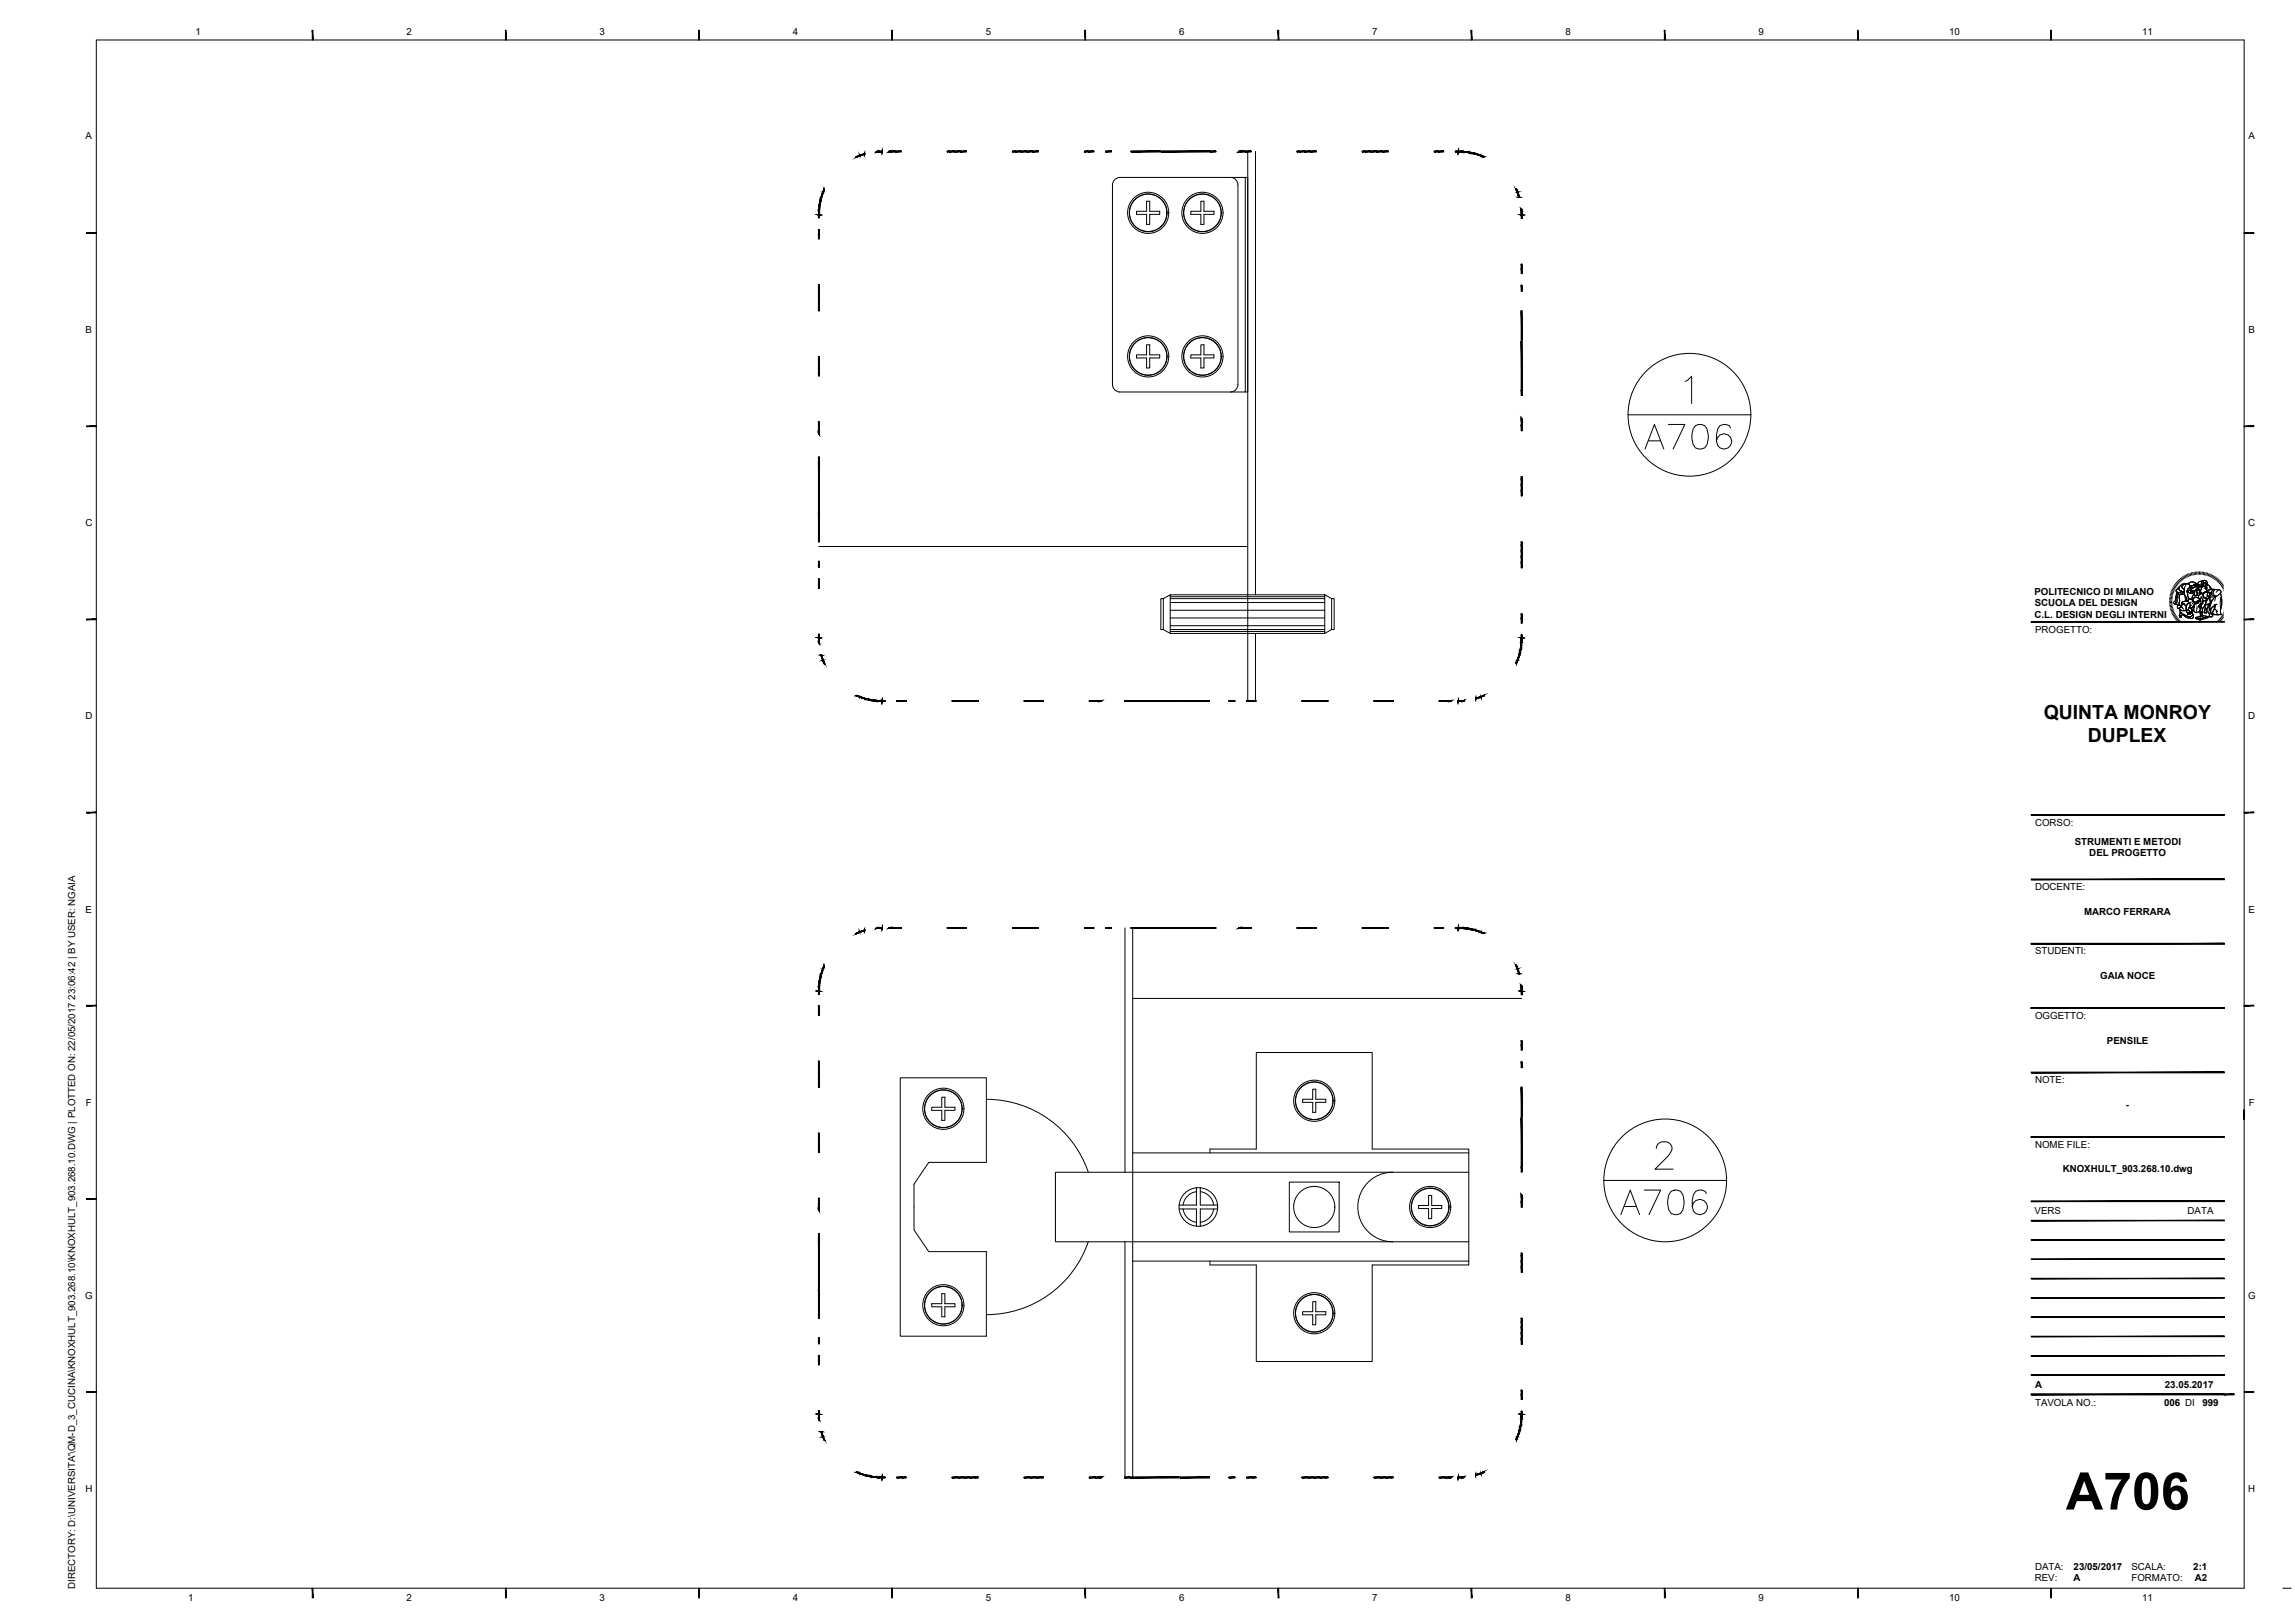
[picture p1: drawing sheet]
<svg xmlns="http://www.w3.org/2000/svg" width="594mm" height="420mm" viewBox="0 0 594 420" stroke-linecap="round" stroke-linejoin="round" font-family="sans-serif">
<defs><g id="words">
<text font-size="13.4" x="534.8" y="390.8">A706</text>
<g font-size="10.6">
<text x="424.7" y="117.5">A706</text>
<text x="418.4" y="315.7">A706</text>
</g>
<g font-size="5">
<text x="529" y="186.2">QUINTA MONROY</text>
<text x="540.4" y="192.2">DUPLEX</text>
</g>
<g font-size="2.5">
<text x="50.6" y="9.2">1</text>
<text x="105.2" y="9.2">2</text>
<text x="155.2" y="9.2">3</text>
<text x="205.2" y="9.2">4</text>
<text x="255.2" y="9.2">5</text>
<text x="305.2" y="9.2">6</text>
<text x="355.2" y="9.2">7</text>
<text x="405.2" y="9.2">8</text>
<text x="455.2" y="9.2">9</text>
<text x="504.5" y="9.2">10</text>
<text x="554.5" y="9.2">11</text>
<text x="582.1" y="36">A</text>
<text x="22.2" y="36">A</text>
<text x="22.2" y="86.2">B</text>
<text x="582.1" y="86.2">B</text>
<text x="22.1" y="136.3">C</text>
<text x="582" y="136.3">C</text>
<text x="526.6" y="153.9">POLITECNICO DI MILANO</text>
<text x="526.7" y="160">C.L. DESIGN DEGLI INTERNI</text>
<text x="526.7" y="156.9">SCUOLA DEL DESIGN</text>
<text x="526.8" y="163.8">PROGETTO:</text>
<text x="22.1" y="186.2">D</text>
<text x="582" y="186.2">D</text>
<text x="526.8" y="213.8">CORSO:</text>
<text x="537.1" y="218.7">STRUMENTI E METODI</text>
<text x="540.8" y="221.7">DEL PROGETTO</text>
<text x="526.8" y="230.4">DOCENTE:</text>
<text x="22.2" y="236.3">E</text>
<text x="539.5" y="236.9">MARCO FERRARA</text>
<text x="582.1" y="236.3">E</text>
<text x="526.8" y="247.1">STUDENTI:</text>
<text x="543.7" y="253.5">GAIA NOCE</text>
<text x="526.8" y="263.8">OGGETTO:</text>
<text x="545.4" y="270.2">PENSILE</text>
<text x="526.8" y="280.4">NOTE:</text>
<text x="22.2" y="286.3">F</text>
<text x="550.3" y="286.9">-</text>
<text x="582.1" y="286.3">F</text>
<text x="526.8" y="297.1">NOME FILE:</text>
<text x="533.9" y="303.3">KNOXHULT_903.268.10.dwg</text>
<text x="526.7" y="314.4">VERS</text>
<text x="566.3" y="314.4">DATA</text>
<text x="22" y="336.2">G</text>
<text x="581.9" y="336.2">G</text>
<text x="526.8" y="359.4">A</text>
<text x="560.4" y="359.4">23.05.2017</text>
<text x="526.8" y="363.9">TAVOLA NO.:</text>
<text x="560.2" y="363.9">006 DI</text>
<text x="570.1" y="363.9">999</text>
<text x="22.1" y="386.3">H</text>
<text x="582" y="386.3">H</text>
<text x="526.8" y="406.4">DATA:</text>
<text x="536.8" y="406.4">23/05/2017</text>
<text x="551.7" y="406.4">SCALA:</text>
<text x="567.7" y="406.4">2:1</text>
<text x="19.5" y="411.4" transform="rotate(-90 19.5 411.4)">DIRECTORY: D:\UNIVERSITA'\QM-D_3_CUCINA\KNOXHULT_903.268.10\KNOXHULT_903.268.10.DWG | PLOTTED ON: 22/05/2017 23:06:42 | BY USER: NGAIA</text>
<text x="526.7" y="409.3">REV:</text>
<text x="536.8" y="409.4">A</text>
<text x="551.7" y="409.4">FORMATO:</text>
<text x="568.2" y="409.4">A2</text>
<text x="48.7" y="414.5">1</text>
<text x="105.2" y="414.5">2</text>
<text x="155.2" y="414.5">3</text>
<text x="205.2" y="414.5">4</text>
<text x="255.2" y="414.5">5</text>
<text x="305.2" y="414.5">6</text>
<text x="355.2" y="414.5">7</text>
<text x="405.2" y="414.5">8</text>
<text x="455.2" y="414.5">9</text>
<text x="504.5" y="414.5">10</text>
<text x="554.5" y="414.5">11</text>
</g>
</g></defs>
<!-- layer: supporti -->
<g fill="none" stroke="#000" stroke-width=".26">
<path d="M294.2 54.7h2.6v-2.6h.8v2.6h2.6v.8h-2.6v2.6h-.8v-2.6h-2.6zM308.2 54.7h2.7v-2.6h.8v2.6h2.5v.8h-2.5v2.6h-.8v-2.6h-2.7zM318.6 45.9a1.97 1.97 0 0 1 1.8 2v51.6a1.97 1.97 0 0 1-1.8 2M318.7 45.9h-28.9a1.97 1.97 0 0 0-1.8 2v51.6a1.97 1.97 0 0 0 1.8 2h28.9M318.7 45.9h3.7v55.6h-3.7M322.4 45.9h.6v55.6h-.6M294.2 91.9h2.6v-2.6h.8v2.6h2.6v.8h-2.6v2.6h-.8v-2.6h-2.6zM308.2 91.9h2.7v-2.6h.8v2.6h2.5v.8h-2.5v2.6h-.8v-2.6h-2.7zM301.1 155h-.6v8h.6M302.9 154h40v10h-40zM302.9 154l-1.8 1v8l1.8 1M302.9 156h40"/>
<path d="M302.9 158h40M302.9 160h40M302.9 155h40M302.9 154.5h40M342.9 154l1.8 1v8l-1.8 1M344.7 155h.7v8h-.7M302.9 162h40M302.9 163h40M302.9 163.5h40M233 279h22.3v21.9h-14.9l-3.8 5.6v11.9l3.8 5.6h14.9v21.9h-22.3zM243.8 284h.8v2.6h2.6v.8h-2.6v2.6h-.8v-2.6h-2.6v-.8h2.6zM255.3 284.6a27.9 27.9 0 0 1 26.4 18.9"/>
<path d="M313.2 298.5v-1h12v-25h30v25h25v30h-25v25h-30v-25h-12v-1M337.2 284.6h2.6v-2.6h.8v2.6h2.6v.8h-2.6v2.6h-.8v-2.6h-2.6zM380.2 298.5h-87v28h87M305.2 313h4.5v4.5M306.2 313a4 4 0 0 0 3.5 3.4M309.7 307.5v4.5h-4.5M309.7 308.5a4 4 0 0 0-3.5 3.5M310.7 307.5v4.5h4.5M310.7 308.5a4 4 0 0 1 3.5 3.5M314.2 313a4 4 0 0 1-3.5 3.4M315.2 313h-4.5v4.5M333.8 306h12.9v12.9h-12.9z"/>
<path d="M360.6 303.5a9 9 0 0 0-9.1 9 9 9 0 0 0 9.1 9M369.8 309.5h.8v2.6h2.6v.8h-2.6v2.6h-.8v-2.6h-2.6v-.8h2.6zM380.2 303.5h-107v18h107M241.2 337.5h2.6v-2.6h.8v2.6h2.6v.8h-2.6v2.6h-.8v-2.6h-2.6zM281.7 321.5a27.9 27.9 0 0 1-26.4 18.8M337.2 339.6h2.6v-2.6h.8v2.6h2.6v.8h-2.6v2.6h-.8v-2.6h-2.6z"/>
<circle cx="297.2" cy="55.1" r="4.9"/>
<circle cx="297.2" cy="55.1" r="4.8"/>
<circle cx="297.2" cy="55.1" r="5.3"/>
<circle cx="311.3" cy="55.1" r="4.9"/>
<circle cx="311.3" cy="55.1" r="4.8"/>
<circle cx="311.3" cy="55.1" r="5.3"/>
<circle cx="297.2" cy="92.3" r="4.9"/>
<circle cx="297.2" cy="92.3" r="4.8"/>
<circle cx="297.2" cy="92.3" r="5.3"/>
<circle cx="311.3" cy="92.3" r="4.9"/>
<circle cx="311.3" cy="92.3" r="4.8"/>
<circle cx="311.3" cy="92.3" r="5.3"/>
<circle cx="244.2" cy="287" r="4.9"/>
<circle cx="244.2" cy="287" r="4.8"/>
<circle cx="244.2" cy="287" r="5.3"/>
<circle cx="340.2" cy="285" r="4.9"/>
<circle cx="340.2" cy="285" r="5.3"/>
<circle cx="310.2" cy="312.5" r="5"/>
<circle cx="340.2" cy="312.5" r="5.3"/>
<circle cx="370.2" cy="312.5" r="4.9"/>
<circle cx="370.2" cy="312.5" r="4.8"/>
<circle cx="370.2" cy="312.5" r="5.3"/>
<circle cx="244.2" cy="337.9" r="4.9"/>
<circle cx="244.2" cy="337.9" r="4.8"/>
<circle cx="244.2" cy="337.9" r="5.3"/>
<circle cx="340.2" cy="340" r="4.9"/>
<circle cx="340.2" cy="340" r="5.3"/>
</g>
<!-- layer: linea dettagli -->
<g fill="#000" stroke="#000" stroke-width=".26">
<path d="M223.2 40.2l.6-.3zM223.2 40.2l.6-.4zM223.2 40.1l.6-.3zM223.1 40l.7-.2z"/>
<path d="M223.8 39.8v.2zM223.8 39.8v.2z"/>
<path d="M226.8 39.4l.2-.1zM227 39.2l-.2 .2zM226.8 39.3l.2-.1zM226.8 39.2h.2z"/>
<path d="M227 39.4l.7-.2zM227 39.4l.7-.2zM227 39.3l.7-.1zM227 39.2h.7z"/>
<path d="M228.3 39.1v.2zM228.3 39.1v.2zM228.4 39.2l-.1 .1zM228.4 39.2v.1z"/>
<path d="M227.7 39.3l.6-.1zM227.7 39.3l.6-.2zM227.7 39.2l.6-.1zM227.7 39.2l.6-.1z"/>
<path d="M230.1 39.3l.3-.1zM230.1 39.3l.3-.2zM230.1 39.2l.3-.1zM230.1 39.1h.3z"/>
<path d="M230.4 39.3l1.4-.1zM230.4 39.3l1.4-.2zM230.4 39.2l1.4-.1zM230.4 39.1h1.4z"/>
<path d="M231.8 39.3l1.5-.1zM231.8 39.3l1.5-.2zM231.8 39.2l1.5-.1zM231.8 39.1h1.5z"/>
<path d="M245.2 39.3l.5-.1zM245.2 39.3l.5-.2zM245.2 39.2l.5-.1zM245.2 39.1h.5z"/>
<path d="M245.7 39.3l1.4-.1zM245.7 39.3l1.4-.2zM245.7 39.2l1.4-.1zM245.7 39.1h1.4z"/>
<path d="M247.1 39.3l1.5-.1zM247.1 39.3l1.5-.2zM247.1 39.2l1.5-.1zM247.1 39.1h1.5z"/>
<path d="M248.6 39.3l1.6-.1zM248.6 39.3l1.6-.2zM248.6 39.2l1.6-.1zM248.6 39.1h1.6z"/>
<path d="M262.1 39.3l.7-.1zM262.1 39.3l.7-.2zM262.1 39.2l.7-.1zM262.1 39.1h.7z"/>
<path d="M262.8 39.3l1.4-.1zM262.8 39.3l1.4-.2zM262.8 39.2l1.4-.1zM262.8 39.1h1.4z"/>
<path d="M264.2 39.3l1.5-.1zM264.2 39.3l1.5-.2zM264.2 39.2l1.5-.1zM264.2 39.1h1.5z"/>
<path d="M265.8 39.3l1.5-.1zM265.8 39.3l1.5-.2zM265.8 39.2l1.5-.1zM265.8 39.1h1.5z"/>
<path d="M267.3 39.3l1.5-.1zM267.3 39.3l1.5-.2zM267.3 39.2l1.5-.1zM267.3 39.1h1.5z"/>
<path d="M280.7 39.3l1-.1zM280.7 39.3l1-.2zM280.7 39.2l1-.1zM280.7 39.1h1z"/>
<path d="M281.7 39.3l1.4-.1zM281.7 39.3l1.4-.2zM281.7 39.2l1.4-.1zM281.7 39.1h1.4z"/>
<path d="M286.2 39.3l1.5-.1zM286.2 39.3l1.5-.2zM286.2 39.2l1.5-.1zM286.2 39.1h1.5z"/>
<path d="M292.8 39.3l7.6-.1zM292.8 39.3l7.6-.2zM292.8 39.2l7.6-.1zM292.8 39.1h7.6z"/>
<path d="M300.6 39.3l12.7-.1zM300.6 39.3l12.7-.2zM300.6 39.2l12.7-.1zM300.6 39.1h12.7z"/>
<path d="M313.3 39.3l1.4-.1zM313.3 39.3l1.4-.2zM313.3 39.2l1.4-.1zM313.3 39.1h1.4z"/>
<path d="M320.7 39.3l.2-.1zM320.7 39.3l.2-.2zM320.7 39.2l.2-.1zM320.7 39.1h.2z"/>
<path d="M320.9 39.3l1.4-.1zM320.9 39.3l1.4-.2zM320.9 39.2l1.4-.1zM320.9 39.1h1.4z"/>
<path d="M322.3 39.3l1.5-.1zM322.3 39.3l1.5-.2zM322.3 39.2l1.5-.1zM322.3 39.1h1.5z"/>
<path d="M335.8 39.3l.5-.1zM335.8 39.3l.5-.2zM335.8 39.2l.5-.1zM335.8 39.1h.5z"/>
<path d="M336.3 39.3l1.4-.1zM336.3 39.3l1.4-.2zM336.3 39.2l1.4-.1zM336.3 39.1h1.4z"/>
<path d="M337.7 39.3l1.5-.1zM337.7 39.3l1.5-.2zM337.7 39.2l1.5-.1zM337.7 39.1h1.5z"/>
<path d="M339.2 39.3l1.5-.1zM339.2 39.3l1.5-.2zM339.2 39.2l1.5-.1zM339.2 39.1h1.5z"/>
<path d="M352.6 39.3l.8-.1zM352.6 39.3l.8-.2zM352.6 39.2l.8-.1zM352.6 39.1h.8z"/>
<path d="M353.4 39.3l1.4-.1zM353.4 39.3l1.4-.2zM353.4 39.2l1.4-.1zM353.4 39.1h1.4z"/>
<path d="M354.8 39.3l1.5-.1zM354.8 39.3l1.5-.2zM354.8 39.2l1.5-.1zM354.8 39.1h1.5z"/>
<path d="M356.3 39.3l1.5-.1zM356.3 39.3l1.5-.2zM356.3 39.2l1.5-.1zM356.3 39.1h1.5z"/>
<path d="M357.8 39.3l1.6-.1zM357.8 39.3l1.6-.2zM357.8 39.2l1.6-.1zM357.8 39.1h1.6z"/>
<path d="M371.3 39.3l1-.1zM371.3 39.3l1-.2zM371.3 39.2l1-.1zM371.3 39.1h1z"/>
<path d="M372.3 39.3l1.4-.1zM372.3 39.3l1.4-.2zM372.3 39.2l1.4-.1zM372.3 39.1h1.4z"/>
<path d="M377.5 39.1v.2zM377.5 39.1v.2zM377.5 39.1v.2zM377.5 39.1v.2z"/>
<path d="M376.7 39.3l.8-.1zM376.7 39.3l.8-.2zM376.7 39.2l.8-.1zM376.7 39.1h.8z"/>
<path d="M377.5 39.1v.2zM377.5 39.1v.2zM377.5 39.2v.1zM377.5 39.2v.1z"/>
<path d="M377.6 39.3l.5-.1zM377.6 39.3l.5-.1zM377.6 39.2h.5zM377.6 39.1l.5 .1z"/>
<path d="M378.1 39.3l.2-.1zM378.1 39.3l.2-.1zM378.1 39.2h.2zM378.2 39.2h.1z"/>
<path d="M378.3 39.3h.5zM378.3 39.3l.5-.1zM378.3 39.2h.5zM378.3 39.2h.5z"/>
<path d="M378.8 39.4l.7-.1zM378.8 39.4l.7-.1zM378.8 39.3h.7zM378.8 39.2l.7 .1z"/>
<path d="M379.5 39.4h.2zM379.5 39.4l.2-.1zM379.5 39.3h.2zM379.5 39.3h.2z"/>
<path d="M379.7 39.5l.4-.1zM379.7 39.5l.4-.1zM379.7 39.4h.4zM379.7 39.3l.4 .1z"/>
<path d="M380.1 39.5l.7 .1zM380.1 39.5h.7zM380.1 39.4l.7 .1zM380.1 39.4l.7 .1z"/>
<path d="M380.8 39.6l.4 .1zM380.8 39.6h.4zM380.8 39.6h.4zM380.8 39.5l.4 .1z"/>
<path d="M381.2 39.7h.2zM381.2 39.7l.2-.1zM381.2 39.7l.2-.1zM381.2 39.6h.2z"/>
<path d="M381.4 39.8l.7 .1zM381.4 39.8h.7zM381.4 39.7l.7 .1zM381.4 39.6l.7 .2z"/>
<path d="M211.9 55.6h.1zM211.9 55.6h.1zM211.9 55.6h.1zM211.9 55.6h.1z"/>
<path d="M211.9 55.6h.1zM211.9 55.6h.1zM211.9 55.6l.1 .1zM211.9 55.7h.1z"/>
<path d="M211.9 55.6l.1 .8zM211.9 55.6l.1 .8zM211.9 55.6l.1 .8zM211.9 55.6v.8z"/>
<path d="M211.9 59.4l.1 1.4zM211.9 59.4l.1 1.4zM211.9 59.4l.1 1.4zM211.9 59.4v1.4z"/>
<path d="M212 55v.5zM211.9 55l.1 .5zM211.9 55l.1 .5zM211.9 55l.1 .5z"/>
<path d="M212 54.8l.1 .2zM211.9 54.8l.2 .2zM211.9 54.8l.2 .2zM211.9 54.8l.1 .2z"/>
<path d="M212 54.3l.1 .5zM211.9 54.3l.2 .5zM211.9 54.3l.2 .5zM211.9 54.3l.1 .5z"/>
<path d="M212.1 53.6v.7zM212 53.6l.1 .7zM212 53.6l.1 .7zM212 53.6v.7z"/>
<path d="M212.1 53.4l.1 .2zM212 53.4l.2 .2zM212 53.4l.2 .2zM212 53.4l.1 .2z"/>
<path d="M212.2 53v.4zM212.1 53l.1 .4zM212.1 53l.1 .4zM212.1 53v.4z"/>
<path d="M212.3 52.3v.7zM212.2 52.3l.1 .7zM212.2 52.3l.1 .7zM212.2 52.3v.7z"/>
<path d="M212.4 51.9v.4zM212.3 51.9l.1 .4zM212.3 51.9l.1 .4zM212.3 51.9v.4z"/>
<path d="M212.4 51.7l.1 .2zM212.4 51.7l.1 .2zM212.4 51.7l.1 .2zM212.4 51.7v.2z"/>
<path d="M212.6 51l-.1 .7zM212.5 51v.7zM212.5 51v.7zM212.5 51l-.1 .7z"/>
<path d="M212.8 50.4l-.1 .7zM212.7 50.4v.7zM212.7 50.4v.7zM212.7 50.4l-.1 .6z"/>
<path d="M213 49.8l-.1 .6zM212.9 49.8v.6zM212.9 49.8v.6zM212.9 49.8l-.1 .6z"/>
<path d="M213.3 49.2l-.2 .6zM213.2 49.2l-.1 .6zM213.2 49.2l-.1 .6zM213.2 49.2l-.2 .6z"/>
<path d="M213.4 49l-.1 .2zM213.3 49v.2zM213.3 49v.2zM213.3 49v.2z"/>
<path d="M221.6 40.8l.3-.3zM221.9 40.5l-.3 .3zM221.6 40.7l.3-.2zM221.5 40.6l.4-.1z"/>
<path d="M222 40.6l.5-.3zM222 40.6l.5-.4zM221.9 40.5l.6-.3zM221.9 40.5l.6-.3z"/>
<path d="M222.5 40.2v.2zM222.5 40.2v.2z"/>
<path d="M222.6 40.4l.6-.3zM222.6 40.4l.5-.4zM222.5 40.3l.6-.3zM222.5 40.2l.6-.2z"/>
<path d="M382 40l.7 .1zM382 40h.7zM382.1 39.9l.6 .1zM382.1 39.8l.6 .2z"/>
<path d="M382.7 40.2l.6 .1zM382.7 40.2h.6zM382.7 40.1l.6 .1zM382.7 40l.6 .2z"/>
<path d="M383.3 40.4l.6 .1zM383.3 40.4l.6 .1zM383.3 40.3l.6 .2zM383.3 40.2l.6 .3z"/>
<path d="M383.9 40.6h.2zM383.9 40.6l.2-.1zM383.9 40.5h.2zM383.9 40.5h.2z"/>
<path d="M392.3 48.9l.3 .3zM392.3 48.9l.3 .3zM392.3 48.9l.3 .3zM392.4 48.8l.2 .4z"/>
<path d="M392.5 49.2l.3 .6zM392.5 49.2l.4 .5zM392.5 49.2l.4 .5zM392.6 49.2l.3 .5z"/>
<path d="M392.7 49.8h.2zM392.7 49.8h.2z"/>
<path d="M392.7 49.8l.3 .6zM392.7 49.8l.4 .6zM392.7 49.8l.4 .6zM392.8 49.8l.3 .6z"/>
<path d="M392.9 50.4l.3 .6zM392.9 50.4l.4 .6zM392.9 50.4l.4 .6zM393 50.4l.3 .6z"/>
<path d="M393.1 51.1h.2zM393.1 51.1h.2z"/>
<path d="M393.7 54.1l.1 .2zM393.7 54.1l.2 .2zM393.7 54.1l.2 .2zM393.8 54.1l.1 .2z"/>
<path d="M393.7 54.3l.2 .7zM393.7 54.3l.3 .6zM393.7 54.3l.3 .6zM393.8 54.3l.2 .6z"/>
<path d="M393.8 55l.1 .6zM393.8 55l.2 .6zM393.8 55l.2 .6zM393.9 55l.1 .6z"/>
<path d="M393.8 55.6l.1 .9zM393.8 55.6l.2 .9zM393.8 55.6l.2 .9zM393.9 55.6l.1 .9z"/>
<path d="M393.8 55.6h.2zM393.8 55.6h.2zM393.8 55.6l.2 .1zM393.8 55.7h.2z"/>
<path d="M393.8 55.6h.2zM393.8 55.6h.2zM393.8 55.6h.2z"/>
<path d="M211.9 60.8l.1 1zM211.9 60.8l.1 1zM211.9 60.8l.1 1zM211.9 60.8v1z"/>
<path d="M211.9 73.7l.1 1.6zM211.9 73.7l.1 1.6zM211.9 73.7l.1 1.6zM211.9 73.7v1.6z"/>
<path d="M211.9 75.3l.1 1.5zM211.9 75.3l.1 1.5zM211.9 75.3l.1 1.5zM211.9 75.3v1.5z"/>
<path d="M211.9 76.8l.1 1.5zM211.9 76.8l.1 1.5zM211.9 76.8l.1 1.5zM211.9 76.8v1.5z"/>
<path d="M211.9 78.3l.1 1.4zM211.9 78.3l.1 1.4zM211.9 78.3l.1 1.4zM211.9 78.3v1.4z"/>
<path d="M211.9 79.7l.1 .7zM211.9 79.7l.1 .7zM211.9 79.7l.1 .7zM211.9 79.7v.7z"/>
<path d="M393.8 73.9l.1 1.5zM393.8 73.9l.2 1.5zM393.8 73.9l.2 1.5zM393.9 73.9l.1 1.5z"/>
<path d="M393.8 69.4l.1 1.4zM393.8 69.4l.2 1.4zM393.8 69.4l.2 1.4zM393.9 69.4l.1 1.4z"/>
<path d="M393.8 68.4l.1 1zM393.8 68.4l.2 1zM393.8 68.4l.2 1zM393.9 68.4l.1 1z"/>
<path d="M211.9 92.4l.1 1.5zM211.9 92.4l.1 1.5zM211.9 92.4l.1 1.5zM211.9 92.4v1.5z"/>
<path d="M211.9 93.9l.1 1.5zM211.9 93.9l.1 1.5zM211.9 93.9l.1 1.5zM211.9 93.9v1.5z"/>
<path d="M211.9 95.4l.1 1.4zM211.9 95.4l.1 1.4zM211.9 95.4l.1 1.4zM211.9 95.4v1.4z"/>
<path d="M211.9 96.8l.1 .5zM211.9 96.8l.1 .5zM211.9 96.8l.1 .5zM211.9 96.8v.5z"/>
<path d="M393.8 80.4l.1 7.6zM393.8 80.4l.2 7.6zM393.8 80.4l.2 7.6zM393.9 80.4l.1 7.6z"/>
<path d="M211.9 109.2l.1 1.5zM211.9 109.2l.1 1.5zM211.9 109.2l.1 1.5zM211.9 109.2v1.5z"/>
<path d="M211.9 110.7l.1 1.4zM211.9 110.7l.1 1.4zM211.9 110.7l.1 1.4zM211.9 110.7v1.4z"/>
<path d="M211.9 112.1l.1 .3zM211.9 112.1l.1 .3zM211.9 112.1l.1 .3zM211.9 112.1v.3z"/>
<path d="M211.9 118.3l.1 1.4zM211.9 118.3l.1 1.4zM211.9 118.3l.1 1.4zM211.9 118.3v1.4z"/>
<path d="M211.9 119.7l.1 12.7zM211.9 119.7l.1 12.7zM211.9 119.7l.1 12.7zM211.9 119.7v12.7z"/>
<path d="M393.8 110l.1 1.5zM393.8 110l.2 1.5zM393.8 110l.2 1.5zM393.9 110l.1 1.5z"/>
<path d="M393.8 108.6l.1 1.4zM393.8 108.6l.2 1.4zM393.8 108.6l.2 1.4zM393.9 108.6l.1 1.4z"/>
<path d="M393.8 108.3l.1 .3zM393.8 108.3l.2 .3zM393.8 108.3l.2 .3zM393.9 108.3l.1 .3z"/>
<path d="M393.8 101l.1 1.4zM393.8 101l.2 1.4zM393.8 101l.2 1.4zM393.9 101l.1 1.4z"/>
<path d="M393.8 88.3l.1 12.7zM393.8 88.3l.2 12.7zM393.8 88.3l.2 12.7zM393.9 88.3l.1 12.7z"/>
<path d="M211.9 132.7l.1 7.6zM211.9 132.7l.1 7.6zM211.9 132.7l.1 7.6zM211.9 132.7v7.6z"/>
<path d="M393.8 126.8l.1 1.5zM393.8 126.8l.2 1.5zM393.8 126.8l.2 1.5zM393.9 126.8l.1 1.5z"/>
<path d="M393.8 125.3l.1 1.5zM393.8 125.3l.2 1.5zM393.8 125.3l.2 1.5zM393.9 125.3l.1 1.5z"/>
<path d="M393.8 123.9l.1 1.4zM393.8 123.9l.2 1.4zM393.8 123.9l.2 1.4zM393.9 123.9l.1 1.4z"/>
<path d="M393.8 123.4l.1 .5zM393.8 123.4l.2 .5zM393.8 123.4l.2 .5zM393.9 123.4l.1 .5z"/>
<path d="M211.9 145.3l.1 1.5zM211.9 145.3l.1 1.5zM211.9 145.3l.1 1.5zM211.9 145.3v1.5z"/>
<path d="M211.9 149.9l.1 1.4zM211.9 149.9l.1 1.4zM211.9 149.9l.1 1.4zM211.9 149.9v1.4z"/>
<path d="M211.9 151.3l.1 1zM211.9 151.3l.1 1zM211.9 151.3l.1 1zM211.9 151.3v1z"/>
<path d="M393.8 158.9l.1 1zM393.8 158.9l.2 1zM393.8 158.9l.2 1zM393.9 158.9l.1 1z"/>
<path d="M393.8 145.5l.1 1.5zM393.8 145.5l.2 1.5zM393.8 145.5l.2 1.5zM393.9 145.5l.1 1.5z"/>
<path d="M393.8 143.9l.1 1.5zM393.8 143.9l.2 1.5zM393.8 143.9l.2 1.5zM393.9 143.9l.1 1.5z"/>
<path d="M393.8 142.4l.1 1.5zM393.8 142.4l.2 1.5zM393.8 142.4l.2 1.5zM393.9 142.4l.1 1.5z"/>
<path d="M393.8 141l.1 1.4zM393.8 141l.2 1.4zM393.8 141l.2 1.4zM393.9 141l.1 1.4z"/>
<path d="M393.8 140.3l.1 .7zM393.8 140.3l.2 .7zM393.8 140.3l.2 .7zM393.9 140.3l.1 .7z"/>
<path d="M211.9 165.1h.1zM211.9 165.1h.1zM211.9 165.1h.1zM211.9 165.1h.1z"/>
<path d="M211.9 165.1h.1zM211.9 165.1h.1zM211.9 165.1h.1zM211.9 165.1h.1z"/>
<path d="M211.9 164.2l.1 .9zM211.9 164.2l.1 .9zM211.9 164.2l.1 .9zM211.9 164.2v.9z"/>
<path d="M212 165.1l.1 .6zM211.9 165.1l.2 .6zM211.9 165.1l.2 .6zM211.9 165.1l.1 .6z"/>
<path d="M212 165.7l.1 .7zM211.9 165.8l.2 .6zM211.9 165.8l.2 .6zM211.9 165.8l.1 .6z"/>
<path d="M212 166.4l.1 .2zM211.9 166.4l.2 .2zM211.9 166.4l.2 .2zM211.9 166.4l.1 .2z"/>
<path d="M212.5 169.6h.2zM212.5 169.6h.2z"/>
<path d="M212.6 169.7l.3 .6zM212.5 169.7l.4 .6zM212.5 169.7l.4 .6zM212.5 169.7l.3 .6z"/>
<path d="M212.8 170.3l.3 .6zM212.7 170.3l.4 .6zM212.7 170.3l.4 .6zM212.7 170.3l.3 .6z"/>
<path d="M213 170.9h.1zM213 170.9h.1z"/>
<path d="M213 170.9l.3 .6zM213 171l.3 .5zM213 171l.3 .5zM213 171l.3 .5z"/>
<path d="M213.3 171.5l.2 .3zM213.2 171.5l.3 .3zM213.2 171.5l.3 .3zM213.2 171.5l.2 .4z"/>
<path d="M392.5 171.5v.2zM392.5 171.5l.1 .2zM392.5 171.5l.1 .2zM392.6 171.5v.2z"/>
<path d="M392.7 170.9l-.1 .6zM392.7 170.9l-.1 .6zM392.7 170.9l-.1 .6zM392.8 170.9l-.2 .6z"/>
<path d="M392.9 170.3l-.1 .6zM392.9 170.3v.6zM392.9 170.3v.6zM393 170.3l-.1 .6z"/>
<path d="M393.1 169.6l-.2 .7zM393.1 169.6v.7zM393.1 169.6v.7zM393.2 169.7l-.1 .6z"/>
<path d="M393.3 169l-.1 .7zM393.3 169v.7zM393.3 169v.7zM393.4 169l-.1 .7z"/>
<path d="M393.4 168.8v.2zM393.4 168.8l.1 .2zM393.4 168.8l.1 .2zM393.4 168.8l.1 .2z"/>
<path d="M393.5 168.4l-.1 .4zM393.5 168.4v.4zM393.5 168.4v.4zM393.5 168.4v.4z"/>
<path d="M393.6 167.7l-.1 .7zM393.6 167.7v.7zM393.6 167.7v.7zM393.7 167.7l-.1 .7z"/>
<path d="M393.6 167.3l.1 .4zM393.6 167.3l.1 .4zM393.6 167.3l.1 .4zM393.7 167.3v.4z"/>
<path d="M393.7 167.1v.2zM393.7 167.1l.1 .2zM393.7 167.1l.1 .2zM393.8 167.1v.2z"/>
<path d="M393.7 166.4l.1 .7zM393.7 166.4l.1 .7zM393.7 166.4l.1 .7zM393.8 166.4v.7z"/>
<path d="M393.8 165.9v.5zM393.8 165.9l.1 .5zM393.8 165.9l.1 .5zM393.9 165.9v.5z"/>
<path d="M393.8 165.7l.1 .2zM393.8 165.7l.1 .2zM393.8 165.7l.1 .2zM393.9 165.7v.2z"/>
<path d="M393.8 165.2l.1 .5zM393.8 165.2l.2 .5zM393.8 165.2l.2 .5zM393.9 165.2l.1 .5z"/>
<path d="M393.8 164.3l.1 .8zM393.8 164.3l.2 .8zM393.8 164.3l.2 .8zM393.9 164.3l.1 .8z"/>
<path d="M393.8 159.9l.1 1.4zM393.8 159.9l.2 1.4zM393.8 159.9l.2 1.4zM393.9 159.9l.1 1.4z"/>
<path d="M393.8 165.1h.2zM393.8 165.1h.2zM393.8 165.1h.2zM393.8 165.1h.2z"/>
<path d="M393.8 165.1h.2zM393.8 165.1h.2zM393.8 165.1h.2zM393.8 165.1h.2z"/>
<path d="M221.8 180l.2 .1zM221.7 180.1h.3zM221.7 180.2l.3-.1zM221.7 180.2h.2z"/>
<path d="M222 180.1l.6 .2zM221.9 180.2l.7 .1zM221.9 180.2l.7 .1zM221.9 180.2l.6 .2z"/>
<path d="M222.6 180.3l.6 .2zM222.5 180.4l.7 .1zM222.5 180.5h.7zM222.5 180.5l.6 .1z"/>
<path d="M223.2 180.5l.6 .2zM223.2 180.6l.6 .1zM223.1 180.7h.7zM223.1 180.7l.7 .2z"/>
<path d="M223.8 180.7l.6 .2zM223.8 180.8l.6 .1zM223.8 180.9h.6zM223.8 180.9l.6 .1z"/>
<path d="M224.4 180.9l.2 .1zM224.4 181h.2zM224.4 181.1l.2-.1zM224.4 181.1l.2-.1z"/>
<path d="M224.6 181l.5 .1zM224.6 181l.5 .1zM224.6 181.1h.5zM224.6 181.1h.5z"/>
<path d="M225.1 181.1l.6 .1zM225.1 181.1l.6 .1zM225.1 181.2h.6zM225.1 181.2l.6 .1z"/>
<path d="M225.7 181.2h.4zM225.7 181.3l.4-.1zM225.7 181.3l.4-.1zM225.7 181.3h.4z"/>
<path d="M226.1 181.2l.3 .1zM226.1 181.3h.3zM226.1 181.4l.3-.1zM226.1 181.4h.3z"/>
<path d="M226.4 181.3h.6zM226.4 181.4l.6-.1zM226.4 181.4l.6-.1zM226.4 181.4h.6z"/>
<path d="M227 181.3l.5 .1zM227 181.4h.5zM227 181.5l.5-.1zM227 181.5h.5z"/>
<path d="M227.5 181.4h.2zM227.5 181.5l.2-.1zM227.5 181.5l.2-.1zM227.5 181.5h.2z"/>
<path d="M227.7 181.4h.6zM227.7 181.5l.6-.1zM227.7 181.6l.6-.2zM227.7 181.6l.6-.1z"/>
<path d="M228.3 181.4v.2zM228.3 181.4v.2zM228.3 181.4v.2zM228.3 181.4v.2z"/>
<path d="M228.3 181.4h.8zM228.3 181.5l.8-.1zM228.3 181.6l.8-.2zM228.3 181.6l.8-.1z"/>
<path d="M228.3 181.4v.2zM228.3 181.4v.2zM228.4 181.4l-.1 .2zM228.4 181.4v.2z"/>
<path d="M232.2 181.4h1.3zM232.2 181.5l1.3-.1zM232.2 181.6l1.3-.2zM232.2 181.6l1.3-.1z"/>
<path d="M233.5 181.4h1.1zM233.5 181.5l1.1-.1zM233.5 181.6l1.1-.2zM233.5 181.6l1.1-.1z"/>
<path d="M246.5 181.4h1.5zM246.5 181.5l1.5-.1zM246.5 181.6l1.5-.2zM246.5 181.6l1.5-.1z"/>
<path d="M248 181.4h1.5zM248 181.5l1.5-.1zM248 181.6l1.5-.2zM248 181.6l1.5-.1z"/>
<path d="M249.5 181.4h1.5zM249.5 181.5l1.5-.1zM249.5 181.6l1.5-.2zM249.5 181.6l1.5-.1z"/>
<path d="M251.1 181.4h1.3zM251.1 181.5l1.3-.1zM251.1 181.6l1.3-.2zM251.1 181.6l1.3-.1z"/>
<path d="M252.5 181.4h.7zM252.5 181.5l.7-.1zM252.5 181.6l.7-.2zM252.5 181.6l.7-.1z"/>
<path d="M265.1 181.4h1.5zM265.1 181.5l1.5-.1zM265.1 181.6l1.5-.2zM265.1 181.6l1.5-.1z"/>
<path d="M266.7 181.4h1.5zM266.7 181.5l1.5-.1zM266.7 181.6l1.5-.2zM266.7 181.6l1.5-.1z"/>
<path d="M268.2 181.4h1.4zM268.2 181.5l1.4-.1zM268.2 181.6l1.4-.2zM268.2 181.6l1.4-.1z"/>
<path d="M269.6 181.4h.5zM269.6 181.5l.5-.1zM269.6 181.6l.5-.2zM269.6 181.6l.5-.1z"/>
<path d="M282 181.4h1.5zM282 181.5l1.5-.1zM282 181.6l1.5-.2zM282 181.6l1.5-.1z"/>
<path d="M283.5 181.4h1.4zM283.5 181.5l1.4-.1zM283.5 181.6l1.4-.2zM283.5 181.6l1.4-.1z"/>
<path d="M284.9 181.4h.3zM284.9 181.5l.3-.1zM284.9 181.6l.3-.2zM284.9 181.6l.3-.1z"/>
<path d="M291.1 181.4h1.4zM291.1 181.5l1.4-.1zM291.1 181.6l1.4-.2zM291.1 181.6l1.4-.1z"/>
<path d="M292.5 181.4h12.7zM292.5 181.5l12.7-.1zM292.5 181.6l12.7-.2zM292.5 181.6l12.7-.1z"/>
<path d="M305.5 181.4h7.6zM305.5 181.5l7.6-.1zM305.5 181.6l7.6-.2zM305.5 181.6l7.6-.1z"/>
<path d="M318.1 181.4h1.6zM318.1 181.5l1.6-.1zM318.1 181.6l1.6-.2zM318.1 181.6l1.6-.1z"/>
<path d="M322.7 181.4h1.4zM322.7 181.5l1.4-.1zM322.7 181.6l1.4-.2zM322.7 181.6l1.4-.1z"/>
<path d="M324.1 181.4h1zM324.1 181.5l1-.1zM324.1 181.6l1-.2zM324.1 181.6l1-.1z"/>
<path d="M337 181.4h1.6zM337 181.5l1.6-.1zM337 181.6l1.6-.2zM337 181.6l1.6-.1z"/>
<path d="M338.6 181.4h1.5zM338.6 181.5l1.5-.1zM338.6 181.6l1.5-.2zM338.6 181.6l1.5-.1z"/>
<path d="M340.1 181.4h1.5zM340.1 181.5l1.5-.1zM340.1 181.6l1.5-.2zM340.1 181.6l1.5-.1z"/>
<path d="M341.6 181.4h1.4zM341.6 181.5l1.4-.1zM341.6 181.6l1.4-.2zM341.6 181.6l1.4-.1z"/>
<path d="M343 181.4h.8zM343 181.5l.8-.1zM343 181.6l.8-.2zM343 181.6l.8-.1z"/>
<path d="M355.7 181.4h1.5zM355.7 181.5l1.5-.1zM355.7 181.6l1.5-.2zM355.7 181.6l1.5-.1z"/>
<path d="M357.2 181.4h1.5zM357.2 181.5l1.5-.1zM357.2 181.6l1.5-.2zM357.2 181.6l1.5-.1z"/>
<path d="M358.7 181.4h1.4zM358.7 181.5l1.4-.1zM358.7 181.6l1.4-.2zM358.7 181.6l1.4-.1z"/>
<path d="M360.1 181.4h.5zM360.1 181.5l.5-.1zM360.1 181.6l.5-.2zM360.1 181.6l.5-.1z"/>
<path d="M372.6 181.4h1.5zM372.6 181.5l1.5-.1zM372.6 181.6l1.5-.2zM372.6 181.6l1.5-.1z"/>
<path d="M374.1 181.4h1.4zM374.1 181.5l1.4-.1zM374.1 181.6l1.4-.2zM374.1 181.6l1.4-.1z"/>
<path d="M375.5 181.4h.2zM375.5 181.5l.2-.1zM375.5 181.6l.2-.2zM375.5 181.6l.2-.1z"/>
<path d="M377.5 181.4v.2zM377.5 181.4v.2zM377.5 181.4v.2zM377.5 181.4v.2z"/>
<path d="M377.5 181.4h.6zM377.5 181.5l.6-.1zM377.5 181.6l.6-.2zM377.5 181.6l.6-.1z"/>
<path d="M378.1 181.4l.7-.1zM378.1 181.5l.7-.2zM378.2 181.6l.6-.3zM378.2 181.6l.6-.2z"/>
<path d="M378.8 181.3h.2zM378.8 181.4l.2-.1zM379 181.3l-.2 .2zM378.8 181.5l.2-.1z"/>
<path d="M382 180.7v.2zM382 180.7v.2z"/>
<path d="M382 180.7l.7-.2zM382.1 180.8l.6-.3zM382.1 180.9l.6-.4zM382.1 180.9l.6-.3z"/>
<path d="M382.6 180.5l.7-.2zM382.7 180.6l.6-.3zM382.7 180.7l.6-.4zM382.7 180.7l.6-.3z"/>
<path d="M383.3 180.3v.2zM383.3 180.3v.2z"/>
<path d="M383.3 180.3l.6-.2zM383.3 180.4l.6-.3zM383.4 180.5l.5-.4zM383.4 180.5l.5-.3z"/>
<path d="M383.9 180.1l.3-.2zM383.9 180.2l.3-.3zM384.2 179.9l-.3 .3zM383.9 180.2l.4-.2z"/>
<path d="M211.9 256.6h.1zM211.9 256.6h.1zM211.9 256.6h.1zM211.9 256.6h.1z"/>
<path d="M211.9 256.6h.1zM211.9 256.6h.1zM211.9 256.6h.1zM211.9 256.6h.1z"/>
<path d="M211.9 256.6l.1 .8zM211.9 256.6l.1 .8zM211.9 256.6l.1 .8zM211.9 256.6v.8z"/>
<path d="M212 256v.5zM211.9 256l.1 .5zM211.9 256l.1 .5zM211.9 256l.1 .5z"/>
<path d="M212 255.8l.1 .2zM211.9 255.8l.2 .2zM211.9 255.8l.2 .2zM211.9 255.8l.1 .2z"/>
<path d="M212 255.3l.1 .5zM211.9 255.3l.2 .5zM211.9 255.3l.2 .5zM211.9 255.3l.1 .5z"/>
<path d="M212.1 254.6v.7zM212 254.6l.1 .7zM212 254.6l.1 .7zM212 254.6v.7z"/>
<path d="M212.1 254.4l.1 .2zM212 254.4l.2 .2zM212 254.4l.2 .2zM212 254.4l.1 .2z"/>
<path d="M212.2 254v.4zM212.1 254l.1 .4zM212.1 254l.1 .4zM212.1 254v.4z"/>
<path d="M212.3 253.3v.7zM212.2 253.3l.1 .7zM212.2 253.3l.1 .7zM212.2 253.3v.7z"/>
<path d="M212.4 252.9v.4zM212.3 252.9l.1 .4zM212.3 252.9l.1 .4zM212.3 252.9v.4z"/>
<path d="M212.4 252.7l.1 .2zM212.4 252.7l.1 .2zM212.4 252.7l.1 .2zM212.4 252.7v.2z"/>
<path d="M212.6 252l-.1 .7zM212.5 252v.7zM212.5 252v.7zM212.5 252l-.1 .7z"/>
<path d="M212.8 251.4l-.1 .7zM212.7 251.4v.7zM212.7 251.4v.7zM212.7 251.4l-.1 .6z"/>
<path d="M213 250.8l-.1 .6zM212.9 250.8v.6zM212.9 250.8v.6zM212.9 250.8l-.1 .6z"/>
<path d="M213.3 250.2l-.2 .6zM213.2 250.2l-.1 .6zM213.2 250.2l-.1 .6zM213.2 250.2l-.2 .6z"/>
<path d="M213.4 250l-.1 .2zM213.3 250v.2zM213.3 250v.2zM213.3 250v.2z"/>
<path d="M221.6 241.8l.3-.3zM221.9 241.5l-.3 .3zM221.6 241.7l.3-.2zM221.5 241.6l.4-.1z"/>
<path d="M222 241.6l.5-.3zM222 241.6l.5-.4zM221.9 241.5l.6-.3zM221.9 241.5l.6-.3z"/>
<path d="M222.5 241.2v.2zM222.5 241.2v.2z"/>
<path d="M222.6 241.4l.6-.3zM222.6 241.4l.5-.4zM222.5 241.3l.6-.3zM222.5 241.2l.6-.2z"/>
<path d="M223.2 241.2l.6-.3zM223.2 241.2l.6-.4zM223.2 241.1l.6-.3zM223.1 241l.7-.2z"/>
<path d="M223.8 240.8v.2zM223.8 240.8v.2z"/>
<path d="M226.8 240.4l.2-.1zM227 240.2l-.2 .2zM226.8 240.3l.2-.1zM226.8 240.2h.2z"/>
<path d="M227 240.4l.7-.2zM227 240.4l.7-.3zM227 240.3l.7-.2zM227 240.2l.7-.1z"/>
<path d="M228.3 240.1v.2zM228.3 240.1v.2zM228.4 240.1l-.1 .2zM228.4 240.1v.2z"/>
<path d="M227.7 240.3l.6-.1zM227.7 240.3l.6-.2zM227.7 240.2l.6-.1zM227.7 240.1h.6z"/>
<path d="M230.1 240.3l.3-.1zM230.1 240.3l.3-.2zM230.1 240.2l.3-.1zM230.1 240.1h.3z"/>
<path d="M230.4 240.3l1.4-.1zM230.4 240.3l1.4-.2zM230.4 240.2l1.4-.1zM230.4 240.1h1.4z"/>
<path d="M231.8 240.3l1.5-.1zM231.8 240.3l1.5-.2zM231.8 240.2l1.5-.1zM231.8 240.1h1.5z"/>
<path d="M245.2 240.3l.5-.1zM245.2 240.3l.5-.2zM245.2 240.2l.5-.1zM245.2 240.1h.5z"/>
<path d="M245.7 240.3l1.4-.1zM245.7 240.3l1.4-.2zM245.7 240.2l1.4-.1zM245.7 240.1h1.4z"/>
<path d="M247.1 240.3l1.5-.1zM247.1 240.3l1.5-.2zM247.1 240.2l1.5-.1zM247.1 240.1h1.5z"/>
<path d="M248.6 240.3l1.6-.1zM248.6 240.3l1.6-.2zM248.6 240.2l1.6-.1zM248.6 240.1h1.6z"/>
<path d="M262.1 240.3l.7-.1zM262.1 240.3l.7-.2zM262.1 240.2l.7-.1zM262.1 240.1h.7z"/>
<path d="M262.8 240.3l1.4-.1zM262.8 240.3l1.4-.2zM262.8 240.2l1.4-.1zM262.8 240.1h1.4z"/>
<path d="M264.2 240.3l1.5-.1zM264.2 240.3l1.5-.2zM264.2 240.2l1.5-.1zM264.2 240.1h1.5z"/>
<path d="M265.8 240.3l1.5-.1zM265.8 240.3l1.5-.2zM265.8 240.2l1.5-.1zM265.8 240.1h1.5z"/>
<path d="M267.3 240.3l1.5-.1zM267.3 240.3l1.5-.2zM267.3 240.2l1.5-.1zM267.3 240.1h1.5z"/>
<path d="M280.7 240.3l1-.1zM280.7 240.3l1-.2zM280.7 240.2l1-.1zM280.7 240.1h1z"/>
<path d="M281.7 240.3l1.4-.1zM281.7 240.3l1.4-.2zM281.7 240.2l1.4-.1zM281.7 240.1h1.4z"/>
<path d="M286.2 240.3l1.5-.1zM286.2 240.3l1.5-.2zM286.2 240.2l1.5-.1zM286.2 240.1h1.5z"/>
<path d="M292.8 240.3l7.6-.1zM292.8 240.3l7.6-.2zM292.8 240.2l7.6-.1zM292.8 240.1h7.6z"/>
<path d="M300.6 240.3l12.7-.1zM300.6 240.3l12.7-.2zM300.6 240.2l12.7-.1zM300.6 240.1h12.7z"/>
<path d="M313.3 240.3l1.4-.1zM313.3 240.3l1.4-.2zM313.3 240.2l1.4-.1zM313.3 240.1h1.4z"/>
<path d="M320.7 240.3l.2-.1zM320.7 240.3l.2-.2zM320.7 240.2l.2-.1zM320.7 240.1h.2z"/>
<path d="M320.9 240.3l1.4-.1zM320.9 240.3l1.4-.2zM320.9 240.2l1.4-.1zM320.9 240.1h1.4z"/>
<path d="M322.3 240.3l1.5-.1zM322.3 240.3l1.5-.2zM322.3 240.2l1.5-.1zM322.3 240.1h1.5z"/>
<path d="M335.8 240.3l.5-.1zM335.8 240.3l.5-.2zM335.8 240.2l.5-.1zM335.8 240.1h.5z"/>
<path d="M336.3 240.3l1.4-.1zM336.3 240.3l1.4-.2zM336.3 240.2l1.4-.1zM336.3 240.1h1.4z"/>
<path d="M337.7 240.3l1.5-.1zM337.7 240.3l1.5-.2zM337.7 240.2l1.5-.1zM337.7 240.1h1.5z"/>
<path d="M339.2 240.3l1.5-.1zM339.2 240.3l1.5-.2zM339.2 240.2l1.5-.1zM339.2 240.1h1.5z"/>
<path d="M352.6 240.3l.8-.1zM352.6 240.3l.8-.2zM352.6 240.2l.8-.1zM352.6 240.1h.8z"/>
<path d="M353.4 240.3l1.4-.1zM353.4 240.3l1.4-.2zM353.4 240.2l1.4-.1zM353.4 240.1h1.4z"/>
<path d="M354.8 240.3l1.5-.1zM354.8 240.3l1.5-.2zM354.8 240.2l1.5-.1zM354.8 240.1h1.5z"/>
<path d="M356.3 240.3l1.5-.1zM356.3 240.3l1.5-.2zM356.3 240.2l1.5-.1zM356.3 240.1h1.5z"/>
<path d="M357.8 240.3l1.6-.1zM357.8 240.3l1.6-.2zM357.8 240.2l1.6-.1zM357.8 240.1h1.6z"/>
<path d="M371.3 240.3l1-.1zM371.3 240.3l1-.2zM371.3 240.2l1-.1zM371.3 240.1h1z"/>
<path d="M372.3 240.3l1.4-.1zM372.3 240.3l1.4-.2zM372.3 240.2l1.4-.1zM372.3 240.1h1.4z"/>
<path d="M377.5 240.1v.2zM377.5 240.1v.2zM377.5 240.1v.2zM377.5 240.1v.2z"/>
<path d="M376.7 240.3l.8-.1zM376.7 240.3l.8-.2zM376.7 240.2l.8-.1zM376.7 240.1h.8z"/>
<path d="M377.5 240.1v.2zM377.5 240.1v.2zM377.5 240.1v.2zM377.5 240.1v.2z"/>
<path d="M377.6 240.3l.5-.1zM377.6 240.3l.5-.2zM377.6 240.2l.5-.1zM377.6 240.1h.5z"/>
<path d="M378.1 240.3l.2-.1zM378.1 240.3l.2-.1zM378.1 240.2h.2zM378.2 240.1l.1 .1z"/>
<path d="M378.3 240.3h.5zM378.3 240.3l.5-.1zM378.3 240.2h.5zM378.3 240.2h.5z"/>
<path d="M378.8 240.4l.7-.1zM378.8 240.4l.7-.1zM378.8 240.3h.7zM378.8 240.2l.7 .1z"/>
<path d="M379.5 240.4h.2zM379.5 240.4l.2-.1zM379.5 240.3h.2zM379.5 240.3h.2z"/>
<path d="M379.7 240.5l.4-.1zM379.7 240.5l.4-.1zM379.7 240.4h.4zM379.7 240.3l.4 .1z"/>
<path d="M380.1 240.5l.7 .1zM380.1 240.5h.7zM380.1 240.4l.7 .1zM380.1 240.4l.7 .1z"/>
<path d="M380.8 240.6l.4 .1zM380.8 240.6h.4zM380.8 240.6h.4zM380.8 240.5l.4 .1z"/>
<path d="M381.2 240.7h.2zM381.2 240.7l.2-.1zM381.2 240.7l.2-.1zM381.2 240.6h.2z"/>
<path d="M381.4 240.8l.7 .1zM381.4 240.8h.7zM381.4 240.7l.7 .1zM381.4 240.6l.7 .2z"/>
<path d="M382 241l.7 .1zM382 241h.7zM382.1 240.9l.6 .1zM382.1 240.8l.6 .2z"/>
<path d="M382.7 241.2l.6 .1zM382.7 241.2h.6zM382.7 241.1l.6 .1zM382.7 241l.6 .2z"/>
<path d="M383.3 241.4l.6 .1zM383.3 241.4l.6 .1zM383.3 241.3l.6 .2zM383.3 241.2l.6 .3z"/>
<path d="M383.9 241.6h.2zM383.9 241.6l.2-.1zM383.9 241.5h.2zM383.9 241.5h.2z"/>
<path d="M392.3 249.9l.3 .3zM392.3 249.9l.3 .3zM392.3 249.9l.3 .3zM392.4 249.8l.2 .4z"/>
<path d="M392.5 250.2l.3 .6zM392.5 250.2l.4 .5zM392.5 250.2l.4 .5zM392.6 250.2l.3 .5z"/>
<path d="M392.7 250.8h.2zM392.7 250.8h.2z"/>
<path d="M392.7 250.8l.3 .6zM392.7 250.8l.4 .6zM392.7 250.8l.4 .6zM392.8 250.8l.3 .6z"/>
<path d="M392.9 251.4l.3 .6zM392.9 251.4l.4 .6zM392.9 251.4l.4 .6zM393 251.4l.3 .6z"/>
<path d="M393.1 252.1h.2zM393.1 252.1h.2z"/>
<path d="M393.7 255.1l.1 .2zM393.7 255.1l.2 .2zM393.7 255.1l.2 .2zM393.8 255.1l.1 .2z"/>
<path d="M393.7 255.3l.2 .7zM393.7 255.3l.3 .6zM393.7 255.3l.3 .6zM393.8 255.3l.2 .6z"/>
<path d="M393.8 256l.1 .6zM393.8 256l.2 .6zM393.8 256l.2 .6zM393.9 256l.1 .6z"/>
<path d="M393.8 256.6l.1 .9zM393.8 256.6l.2 .9zM393.8 256.6l.2 .9zM393.9 256.6l.1 .9z"/>
<path d="M393.8 256.6h.2zM393.8 256.6h.2zM393.8 256.6h.2zM393.8 256.6h.2z"/>
<path d="M393.8 256.6h.2zM393.8 256.6h.2zM393.8 256.6h.2zM393.8 256.6h.2z"/>
<path d="M211.9 260.4l.1 1.4zM211.9 260.4l.1 1.4zM211.9 260.4l.1 1.4zM211.9 260.4v1.4z"/>
<path d="M211.9 261.8l.1 1zM211.9 261.8l.1 1zM211.9 261.8l.1 1zM211.9 261.8v1z"/>
<path d="M211.9 274.7l.1 1.5zM211.9 274.7l.1 1.5zM211.9 274.7l.1 1.5zM211.9 274.7v1.5z"/>
<path d="M211.9 276.3l.1 1.5zM211.9 276.3l.1 1.5zM211.9 276.3l.1 1.5zM211.9 276.3v1.5z"/>
<path d="M211.9 277.8l.1 1.5zM211.9 277.8l.1 1.5zM211.9 277.8l.1 1.5zM211.9 277.8v1.5z"/>
<path d="M211.9 279.3l.1 1.4zM211.9 279.3l.1 1.4zM211.9 279.3l.1 1.4zM211.9 279.3v1.4z"/>
<path d="M393.8 274.9l.1 1.5zM393.8 274.9l.2 1.5zM393.8 274.9l.2 1.5zM393.9 274.9l.1 1.5z"/>
<path d="M393.8 270.4l.1 1.4zM393.8 270.4l.2 1.4zM393.8 270.4l.2 1.4zM393.9 270.4l.1 1.4z"/>
<path d="M393.8 269.4l.1 1zM393.8 269.4l.2 1zM393.8 269.4l.2 1zM393.9 269.4l.1 1z"/>
<path d="M211.9 280.7l.1 .7zM211.9 280.7l.1 .7zM211.9 280.7l.1 .7zM211.9 280.7v.7z"/>
<path d="M211.9 293.4l.1 1.5zM211.9 293.4l.1 1.5zM211.9 293.4l.1 1.5zM211.9 293.4v1.5z"/>
<path d="M211.9 294.9l.1 1.5zM211.9 294.9l.1 1.5zM211.9 294.9l.1 1.5zM211.9 294.9v1.5z"/>
<path d="M211.9 296.4l.1 1.4zM211.9 296.4l.1 1.4zM211.9 296.4l.1 1.4zM211.9 296.4v1.4z"/>
<path d="M211.9 297.8l.1 .5zM211.9 297.8l.1 .5zM211.9 297.8l.1 .5zM211.9 297.8v.5z"/>
<path d="M393.8 281.4l.1 7.6zM393.8 281.4l.2 7.6zM393.8 281.4l.2 7.6zM393.9 281.4l.1 7.6z"/>
<path d="M211.9 310.2l.1 1.5zM211.9 310.2l.1 1.5zM211.9 310.2l.1 1.5zM211.9 310.2v1.5z"/>
<path d="M211.9 311.7l.1 1.4zM211.9 311.7l.1 1.4zM211.9 311.7l.1 1.4zM211.9 311.7v1.4z"/>
<path d="M211.9 313.1l.1 .3zM211.9 313.1l.1 .3zM211.9 313.1l.1 .3zM211.9 313.1v.3z"/>
<path d="M211.9 319.3l.1 1.4zM211.9 319.3l.1 1.4zM211.9 319.3l.1 1.4zM211.9 319.3v1.4z"/>
<path d="M393.8 311l.1 1.5zM393.8 311l.2 1.5zM393.8 311l.2 1.5zM393.9 311l.1 1.5z"/>
<path d="M393.8 309.6l.1 1.4zM393.8 309.6l.2 1.4zM393.8 309.6l.2 1.4zM393.9 309.6l.1 1.4z"/>
<path d="M393.8 309.3l.1 .3zM393.8 309.3l.2 .3zM393.8 309.3l.2 .3zM393.9 309.3l.1 .3z"/>
<path d="M393.8 302l.1 1.4zM393.8 302l.2 1.4zM393.8 302l.2 1.4zM393.9 302l.1 1.4z"/>
<path d="M393.8 289.3l.1 12.7zM393.8 289.3l.2 12.7zM393.8 289.3l.2 12.7zM393.9 289.3l.1 12.7z"/>
<path d="M211.9 320.7l.1 12.7zM211.9 320.7l.1 12.7zM211.9 320.7l.1 12.7zM211.9 320.7v12.7z"/>
<path d="M211.9 333.7l.1 7.6zM211.9 333.7l.1 7.6zM211.9 333.7l.1 7.6zM211.9 333.7v7.6z"/>
<path d="M393.8 327.8l.1 1.5zM393.8 327.8l.2 1.5zM393.8 327.8l.2 1.5zM393.9 327.8l.1 1.5z"/>
<path d="M393.8 326.3l.1 1.5zM393.8 326.3l.2 1.5zM393.8 326.3l.2 1.5zM393.9 326.3l.1 1.5z"/>
<path d="M393.8 324.9l.1 1.4zM393.8 324.9l.2 1.4zM393.8 324.9l.2 1.4zM393.9 324.9l.1 1.4z"/>
<path d="M393.8 324.4l.1 .5zM393.8 324.4l.2 .5zM393.8 324.4l.2 .5zM393.9 324.4l.1 .5z"/>
<path d="M211.9 346.3l.1 1.6zM211.9 346.3l.1 1.6zM211.9 346.3l.1 1.6zM211.9 346.3v1.6z"/>
<path d="M211.9 350.9l.1 1.4zM211.9 350.9l.1 1.4zM211.9 350.9l.1 1.4zM211.9 350.9v1.4z"/>
<path d="M211.9 352.3l.1 1zM211.9 352.3l.1 1zM211.9 352.3l.1 1zM211.9 352.3v1z"/>
<path d="M393.8 346.5l.1 1.5zM393.8 346.5l.2 1.5zM393.8 346.5l.2 1.5zM393.9 346.5l.1 1.5z"/>
<path d="M393.8 344.9l.1 1.5zM393.8 344.9l.2 1.5zM393.8 344.9l.2 1.5zM393.9 344.9l.1 1.5z"/>
<path d="M393.8 343.4l.1 1.5zM393.8 343.4l.2 1.5zM393.8 343.4l.2 1.5zM393.9 343.4l.1 1.5z"/>
<path d="M393.8 342l.1 1.4zM393.8 342l.2 1.4zM393.8 342l.2 1.4zM393.9 342l.1 1.4z"/>
<path d="M393.8 341.3l.1 .7zM393.8 341.3l.2 .7zM393.8 341.3l.2 .7zM393.9 341.3l.1 .7z"/>
<path d="M211.9 366.1h.1zM211.9 366.1h.1zM211.9 366.1h.1zM211.9 366.1h.1z"/>
<path d="M211.9 366.1h.1zM211.9 366.1h.1zM211.9 366.1h.1zM211.9 366.1h.1z"/>
<path d="M211.9 365.2l.1 .9zM211.9 365.2l.1 .9zM211.9 365.2l.1 .9zM211.9 365.2v.9z"/>
<path d="M212 366.1l.1 .7zM211.9 366.1l.2 .7zM211.9 366.1l.2 .7zM211.9 366.1l.1 .7z"/>
<path d="M212 366.8l.1 .6zM211.9 366.8l.2 .6zM211.9 366.8l.2 .6zM211.9 366.8l.1 .6z"/>
<path d="M212 367.4l.1 .2zM211.9 367.4l.2 .2zM211.9 367.4l.2 .2zM211.9 367.4l.1 .2z"/>
<path d="M212.5 370.6h.2zM212.5 370.6h.2z"/>
<path d="M212.6 370.7l.3 .6zM212.5 370.7l.4 .6zM212.5 370.7l.4 .6zM212.5 370.7l.3 .6z"/>
<path d="M212.8 371.3l.3 .6zM212.7 371.3l.4 .6zM212.7 371.3l.4 .6zM212.7 371.3l.3 .6z"/>
<path d="M213 371.9h.1zM213 371.9h.1z"/>
<path d="M213 371.9l.3 .6zM213 372l.3 .5zM213 372l.3 .5zM213 372l.3 .5z"/>
<path d="M213.3 372.5l.2 .3zM213.2 372.6l.3 .2zM213.2 372.6l.3 .2zM213.2 372.6l.2 .3z"/>
<path d="M392.5 372.5v.2zM392.5 372.5l.1 .2zM392.5 372.5l.1 .2zM392.6 372.5v.2z"/>
<path d="M392.7 371.9l-.1 .6zM392.7 371.9l-.1 .7zM392.7 371.9l-.1 .7zM392.8 371.9l-.2 .7z"/>
<path d="M392.9 371.3l-.1 .6zM392.9 371.3v.6zM392.9 371.3v.6zM393 371.3l-.1 .6z"/>
<path d="M393.1 370.6l-.1 .7zM393.1 370.6v.7zM393.1 370.6v.7zM393.2 370.7l-.1 .6z"/>
<path d="M393.3 370l-.1 .7zM393.3 370v.7zM393.3 370v.7zM393.4 370l-.1 .7z"/>
<path d="M393.4 369.8v.2zM393.4 369.8l.1 .2zM393.4 369.8l.1 .2zM393.4 369.8l.1 .2z"/>
<path d="M393.5 369.4l-.1 .4zM393.5 369.4v.4zM393.5 369.4v.4zM393.5 369.4v.4z"/>
<path d="M393.6 368.7l-.1 .7zM393.6 368.7v.7zM393.6 368.7v.7zM393.7 368.7l-.1 .7z"/>
<path d="M393.6 368.3l.1 .4zM393.6 368.3l.1 .4zM393.6 368.3l.1 .4zM393.7 368.3v.4z"/>
<path d="M393.7 368.1v.2zM393.7 368.1l.1 .2zM393.7 368.1l.1 .2zM393.8 368.1v.2z"/>
<path d="M393.7 367.4l.1 .7zM393.7 367.4l.1 .7zM393.7 367.4l.1 .7zM393.8 367.4v.7z"/>
<path d="M393.8 366.9v.5zM393.8 366.9l.1 .5zM393.8 366.9l.1 .5zM393.9 366.9v.5z"/>
<path d="M393.8 366.7l.1 .2zM393.8 366.7l.1 .2zM393.8 366.7l.1 .2zM393.9 366.8v.1z"/>
<path d="M393.8 366.2l.1 .6zM393.8 366.2l.2 .6zM393.8 366.2l.2 .6zM393.9 366.2l.1 .6z"/>
<path d="M393.8 365.3l.1 .8zM393.8 365.3l.2 .8zM393.8 365.3l.2 .8zM393.9 365.3l.1 .8z"/>
<path d="M393.8 360.9l.1 1.4zM393.8 360.9l.2 1.4zM393.8 360.9l.2 1.4zM393.9 360.9l.1 1.4z"/>
<path d="M393.8 359.9l.1 1zM393.8 359.9l.2 1zM393.8 359.9l.2 1zM393.9 359.9l.1 1z"/>
<path d="M393.8 366.1h.2zM393.8 366.1h.2zM393.8 366.1h.2zM393.8 366.1h.2z"/>
<path d="M393.8 366.1h.2zM393.8 366.1h.2zM393.8 366.1h.2zM393.8 366.1h.2z"/>
<path d="M221.8 381l.2 .1zM221.7 381.1h.3zM221.7 381.2l.3-.1zM221.7 381.2h.2z"/>
<path d="M222 381.1l.6 .2zM221.9 381.2l.7 .1zM221.9 381.2l.7 .1zM221.9 381.2l.6 .2z"/>
<path d="M222.6 381.3l.6 .3zM222.5 381.4l.7 .2zM222.5 381.5l.7 .1zM222.5 381.5l.6 .1z"/>
<path d="M223.2 381.6l.6 .2zM223.2 381.6l.6 .2zM223.1 381.7l.7 .1zM223.1 381.7l.7 .1z"/>
<path d="M223.8 381.8l.6 .1zM223.8 381.8l.6 .1zM223.8 381.9h.6zM223.8 381.9l.6 .1z"/>
<path d="M224.4 381.9l.2 .1zM224.4 382h.2zM224.4 382.1l.2-.1zM224.4 382.1h.2z"/>
<path d="M224.6 382l.5 .1zM224.6 382.1h.5zM224.6 382.1h.5zM224.6 382.1l.5 .1z"/>
<path d="M225.1 382.1l.6 .1zM225.1 382.2h.6zM225.1 382.2h.6zM225.1 382.2l.6 .1z"/>
<path d="M225.7 382.2l.4 .1zM225.7 382.3h.4zM225.7 382.4l.4-.1zM225.7 382.4l.4-.1z"/>
<path d="M226.1 382.3h.3zM226.1 382.3h.3zM226.1 382.4l.3-.1zM226.1 382.4h.3z"/>
<path d="M226.4 382.3h.6zM226.4 382.4l.6-.1zM226.4 382.5l.6-.2zM226.4 382.5l.6-.1z"/>
<path d="M227 382.3l.5 .1zM227 382.4h.5zM227 382.5l.5-.1zM227 382.5h.5z"/>
<path d="M227.5 382.4h.2zM227.5 382.5l.2-.1zM227.5 382.5l.2-.1zM227.5 382.5h.2z"/>
<path d="M227.7 382.4h.6zM227.7 382.5l.6-.1zM227.7 382.6l.6-.2zM227.7 382.6l.6-.1z"/>
<path d="M228.3 382.4v.2zM228.3 382.4v.2zM228.3 382.4v.2zM228.3 382.4v.2z"/>
<path d="M228.3 382.4h.8zM228.3 382.5l.8-.1zM228.3 382.6l.8-.2zM228.3 382.6l.8-.1z"/>
<path d="M228.3 382.4v.2zM228.3 382.4v.2zM228.4 382.4l-.1 .2zM228.4 382.4v.2z"/>
<path d="M232.2 382.4h1.3zM232.2 382.5l1.3-.1zM232.2 382.6l1.3-.2zM232.2 382.6l1.3-.1z"/>
<path d="M233.5 382.4h1.1zM233.5 382.5l1.1-.1zM233.5 382.6l1.1-.2zM233.5 382.6l1.1-.1z"/>
<path d="M246.5 382.4h1.5zM246.5 382.5l1.5-.1zM246.5 382.6l1.5-.2zM246.5 382.6l1.5-.1z"/>
<path d="M248 382.4h1.5zM248 382.5l1.5-.1zM248 382.6l1.5-.2zM248 382.6l1.5-.1z"/>
<path d="M249.5 382.4h1.5zM249.5 382.5l1.5-.1zM249.5 382.6l1.5-.2zM249.5 382.6l1.5-.1z"/>
<path d="M251.1 382.4h1.3zM251.1 382.5l1.3-.1zM251.1 382.6l1.3-.2zM251.1 382.6l1.3-.1z"/>
<path d="M252.5 382.4h.7zM252.5 382.5l.7-.1zM252.5 382.6l.7-.2zM252.5 382.6l.7-.1z"/>
<path d="M265.1 382.4h1.5zM265.1 382.5l1.5-.1zM265.1 382.6l1.5-.2zM265.1 382.6l1.5-.1z"/>
<path d="M266.7 382.4h1.5zM266.7 382.5l1.5-.1zM266.7 382.6l1.5-.2zM266.7 382.6l1.5-.1z"/>
<path d="M268.2 382.4h1.4zM268.2 382.5l1.4-.1zM268.2 382.6l1.4-.2zM268.2 382.6l1.4-.1z"/>
<path d="M269.6 382.4h.5zM269.6 382.5l.5-.1zM269.6 382.6l.5-.2zM269.6 382.6l.5-.1z"/>
<path d="M282 382.4h1.5zM282 382.5l1.5-.1zM282 382.6l1.5-.2zM282 382.6l1.5-.1z"/>
<path d="M283.5 382.4h1.4zM283.5 382.5l1.4-.1zM283.5 382.6l1.4-.2zM283.5 382.6l1.4-.1z"/>
<path d="M284.9 382.4h.3zM284.9 382.5l.3-.1zM284.9 382.6l.3-.2zM284.9 382.6l.3-.1z"/>
<path d="M291.1 382.4h1.4zM291.1 382.5l1.4-.1zM291.1 382.6l1.4-.2zM291.1 382.6l1.4-.1z"/>
<path d="M292.5 382.4h12.7zM292.5 382.5l12.7-.1zM292.5 382.6l12.7-.2zM292.5 382.6l12.7-.1z"/>
<path d="M305.5 382.4h7.6zM305.5 382.5l7.6-.1zM305.5 382.6l7.6-.2zM305.5 382.6l7.6-.1z"/>
<path d="M318.1 382.4h1.6zM318.1 382.5l1.6-.1zM318.1 382.6l1.6-.2zM318.1 382.6l1.6-.1z"/>
<path d="M322.7 382.4h1.4zM322.7 382.5l1.4-.1zM322.7 382.6l1.4-.2zM322.7 382.6l1.4-.1z"/>
<path d="M324.1 382.4h1zM324.1 382.5l1-.1zM324.1 382.6l1-.2zM324.1 382.6l1-.1z"/>
<path d="M337 382.4h1.6zM337 382.5l1.6-.1zM337 382.6l1.6-.2zM337 382.6l1.6-.1z"/>
<path d="M338.6 382.4h1.5zM338.6 382.5l1.5-.1zM338.6 382.6l1.5-.2zM338.6 382.6l1.5-.1z"/>
<path d="M340.1 382.4h1.5zM340.1 382.5l1.5-.1zM340.1 382.6l1.5-.2zM340.1 382.6l1.5-.1z"/>
<path d="M341.6 382.4h1.4zM341.6 382.5l1.4-.1zM341.6 382.6l1.4-.2zM341.6 382.6l1.4-.1z"/>
<path d="M343 382.4h.8zM343 382.5l.8-.1zM343 382.6l.8-.2zM343 382.6l.8-.1z"/>
<path d="M355.7 382.4h1.5zM355.7 382.5l1.5-.1zM355.7 382.6l1.5-.2zM355.7 382.6l1.5-.1z"/>
<path d="M357.2 382.4h1.5zM357.2 382.5l1.5-.1zM357.2 382.6l1.5-.2zM357.2 382.6l1.5-.1z"/>
<path d="M358.7 382.4h1.4zM358.7 382.5l1.4-.1zM358.7 382.6l1.4-.2zM358.7 382.6l1.4-.1z"/>
<path d="M360.1 382.4h.5zM360.1 382.5l.5-.1zM360.1 382.6l.5-.2zM360.1 382.6l.5-.1z"/>
<path d="M372.6 382.4h1.5zM372.6 382.5l1.5-.1zM372.6 382.6l1.5-.2zM372.6 382.6l1.5-.1z"/>
<path d="M374.1 382.4h1.4zM374.1 382.5l1.4-.1zM374.1 382.6l1.4-.2zM374.1 382.6l1.4-.1z"/>
<path d="M375.5 382.4h.2zM375.5 382.5l.2-.1zM375.5 382.6l.2-.2zM375.5 382.6l.2-.1z"/>
<path d="M377.5 382.4v.2zM377.5 382.4v.2zM377.5 382.4v.2zM377.5 382.4v.2z"/>
<path d="M377.5 382.4h.6zM377.5 382.5l.6-.1zM377.5 382.6l.6-.2zM377.5 382.6l.6-.1z"/>
<path d="M378.1 382.4l.7-.1zM378.1 382.5l.7-.2zM378.2 382.6l.6-.3zM378.2 382.6l.6-.2z"/>
<path d="M378.8 382.3h.2zM378.8 382.4l.2-.1zM379 382.3l-.2 .2zM378.8 382.5l.2-.1z"/>
<path d="M382 381.8v.1zM382 381.8v.1z"/>
<path d="M382 381.8l.7-.2zM382.1 381.8l.6-.2zM382.1 381.9l.6-.3zM382.1 381.9l.6-.3z"/>
<path d="M382.6 381.6l.7-.3zM382.7 381.6l.6-.3zM382.7 381.7l.6-.4zM382.7 381.7l.6-.3z"/>
<path d="M383.3 381.3v.2zM383.3 381.3v.2z"/>
<path d="M383.3 381.3l.6-.2zM383.3 381.4l.6-.3zM383.4 381.5l.5-.4zM383.4 381.5l.5-.3z"/>
<path d="M383.9 381.1l.3-.2zM383.9 381.2l.3-.3zM384.2 380.9l-.3 .3zM383.9 381.2l.4-.2z"/>
</g>
<g fill="none" stroke="#000" stroke-width=".26">
<path d="M223.1 40h.1M223.1 40l.7-.2v.2l-.6 .2zM223.8 39.8l.1 .1zM223.8 39.8h.1M226.8 39.2l.2 .2zM227 39.2h.7v.1l-.7 .1zM227 39.2h.1M227.7 39.2h.1M227.7 39.2l.6-.1v.2h-.6zM228.3 39.1v.2M230.1 39.1h.3v.2h-.3zM230.4 39.1h1.4v.2h-1.4z"/>
<path d="M231.8 39.1h1.5v.2h-1.5zM245.2 39.1h.5v.2h-.5zM245.7 39.1h1.4v.2h-1.4zM247.1 39.1h1.5v.2h-1.5zM248.6 39.1h1.6v.2h-1.6zM262.1 39.1h.7v.2h-.7zM262.8 39.2h.1M262.8 39.1h1.4v.2h-1.4zM264.2 39.1h1.5v.2h-1.5zM265.8 39.1h1.5v.2h-1.5zM267.3 39.1h1.5v.2h-1.5zM280.7 39.1h1v.2h-1z"/>
<path d="M281.7 39.2h.1M281.7 39.1h1.4v.2h-1.4zM286.2 39.1h1.5v.2h-1.5zM292.8 39.1h7.6v.2h-7.6zM300.6 39.1h12.7v.2h-12.7zM313.3 39.2h.1M313.3 39.1h1.4v.2h-1.4zM320.7 39.1h.2v.2h-.2zM320.9 39.1h1.4v.2h-1.4zM322.3 39.1h1.5v.2h-1.5zM335.8 39.1h.5v.2h-.5zM336.3 39.1h1.4v.2h-1.4z"/>
<path d="M337.7 39.1h1.5v.2h-1.5zM339.2 39.1h1.5v.2h-1.5zM352.6 39.1h.8v.2h-.8zM353.4 39.2h.1M353.4 39.1h1.4v.2h-1.4zM354.8 39.1h1.5v.2h-1.5zM356.3 39.1h1.5v.2h-1.5zM357.8 39.1h1.6v.2h-1.6zM371.3 39.1h1v.2h-1zM372.3 39.2h.1M372.3 39.1h1.4v.2h-1.4zM376.7 39.1h.8v.2h-.8z"/>
<path d="M377.6 39.1l.5 .1v.1h-.5zM378.1 39.2h.1M378.2 39.2l.1 .1zM378.3 39.2h.1M378.3 39.2h.5v.2l-.5-.1zM378.8 39.2l.7 .1v.1h-.7zM378.8 39.2h.1M379.5 39.3h.2v.2l-.2-.1zM379.5 39.3h.1M379.7 39.3l.4 .1v.1h-.4zM380.1 39.4l.7 .1v.1l-.7-.1zM380.1 39.4h.1"/>
<path d="M380.8 39.5h.1M380.8 39.5l.4 .1v.1l-.4-.1zM381.2 39.6h.2v.2zM381.4 39.6l.7 .2-.1 .2-.6-.2zM381.4 39.6h.1M382.1 39.8l.6 .2v.2l-.7-.2zM382.1 39.8h.1M382.7 40h.1M382.7 40l.6 .2v.2l-.6-.2zM211.9 55.6h.1v.8h-.1zM211.9 59.4h.1v1.4h-.1zM211.9 55h.2l-.1 .5h-.1z"/>
<path d="M211.9 54.9v.1M211.9 54.8l.2 .2zM211.9 54.3h.1M211.9 54.3h.2v.5h-.2zM212 54.8h.1M212 53.6h.1M212 53.6h.2l-.1 .7h-.2zM212 53.4h.2v.2h-.2zM212 55.6h-.1h.1M212.1 53h.1M212.1 53h.2l-.1 .4h-.2zM212.2 52.3h.2l-.1 .7h-.2z"/>
<path d="M212.2 52.3h.1M212.3 51.9h.2l-.1 .4h-.2zM212.4 51.7h.1M212.4 51.7l.1 .2h-.2zM212.5 51h.1M212.5 51l.2 .1-.2 .6h-.1zM212.7 50.4h.2l-.2 .7-.2-.1zM212.7 50.4h.1M212.8 50.4h.1M212.9 49.8h.2l-.2 .6h-.2zM212.9 49.8h.1M213.2 49.2h.1"/>
<path d="M213.2 49.2h.1l-.2 .6h-.1zM213.3 49v.2zM221.5 40.6l.4-.1 .1 .1-.4 .2zM221.9 40.5l.6-.3v.2l-.5 .2zM221.9 40.5h.1M222.5 40.2l.1 .2zM222.5 40.2l.6-.2 .1 .2-.6 .2zM222.5 40.3h.1M222.5 40.2h.1M382.7 40.1h.1M383.3 40.2l.6 .3v.1l-.6-.2zM383.3 40.2h.1"/>
<path d="M383.9 40.5l.2 .2zM383.9 40.5h.1M392.3 48.9l.2-.1 .1 .4h-.1zM392.5 49.2h.1l.3 .5-.2 .1zM392.6 49.2h.1M392.7 49.8h.2l.2 .6-.2 .1zM392.7 49.8h.2zM392.8 49.8h.1M392.9 49.8h.1M392.9 50.4h.2l.2 .6-.2 .1zM393.1 50.4h.1M393.1 51.1h.2z"/>
<path d="M393.3 51h.1M393.7 54.1h.2v.2h-.2zM393.7 54.3h.2l.1 .6-.2 .1zM393.8 55h.2v.6h-.2zM393.8 55.6h.2v.9h-.2zM393.9 54.3h.1M394 54.9v.1M211.9 60.8h.1v1h-.1zM211.9 73.7h.1v1.6h-.1zM211.9 75.3h.1v1.5h-.1zM211.9 76.8h.1v1.5h-.1zM211.9 78.3h.1v1.4h-.1z"/>
<path d="M211.9 79.7h.1v.7h-.1zM211.9 60.8h.1M211.9 79.7h.1M393.8 73.9h.2v1.5h-.2zM393.8 69.4h.2v1.4h-.2zM393.8 68.4h.2v1h-.2zM393.9 69.4h.1M211.9 92.4h.1v1.5h-.1zM211.9 93.9h.1v1.5h-.1zM211.9 95.4h.1v1.4h-.1zM211.9 96.8h.1v.5h-.1zM393.8 88.3h.2v12.7h-.2z"/>
<path d="M393.8 80.4h.2v7.6h-.2zM211.9 109.2h.1v1.5h-.1zM211.9 110.7h.1v1.4h-.1zM211.9 112.1h.1v.3h-.1zM211.9 118.3h.1v1.4h-.1zM211.9 119.7h.1v12.7h-.1zM211.9 119.7h.1M393.8 110h.2v1.5h-.2zM393.8 108.6h.2v1.4h-.2zM393.8 108.3h.2v.3h-.2zM393.8 101h.2v1.4h-.2zM393.9 101h.1"/>
<path d="M211.9 132.7h.1v7.6h-.1zM393.8 126.8h.2v1.5h-.2zM393.8 125.3h.2v1.5h-.2zM393.8 123.9h.2v1.4h-.2zM393.8 123.4h.2v.5h-.2zM211.9 145.3h.1v1.5h-.1zM211.9 149.9h.1v1.4h-.1zM211.9 151.3h.1v1h-.1zM211.9 151.3h.1M393.8 159.9h.2v1.4h-.2zM393.8 158.9h.2v1h-.2zM393.8 145.5h.2v1.5h-.2z"/>
<path d="M393.8 143.9h.2v1.5h-.2zM393.8 142.4h.2v1.5h-.2zM393.8 141h.2v1.4h-.2zM393.8 140.3h.2v.7h-.2zM393.9 159.9h.1M393.9 141h.1M211.9 164.2h.1v.9h-.1zM211.9 165.1h.1l.1 .6h-.2zM211.9 165.8l.2-.1v.7h-.2zM211.9 165.7v.1M211.9 166.4h.1M211.9 166.4h.2v.2h-.2z"/>
<path d="M212 165.1h-.1h.1M212.5 169.6h.2zM212.5 169.7h.1M212.5 169.7l.2-.1 .2 .7h-.2zM212.7 170.3l.2-.1 .2 .7h-.2zM212.7 170.3h.1M212.9 170.9h.1M213 170.9h.1zM213 171l.1-.1 .2 .6h-.1zM213 170.9h.1M213.2 171.5h.1M213.2 171.5h.1l.2 .3-.2 .1z"/>
<path d="M392.5 171.5l.1 .2zM392.6 171.5h.1M392.7 170.9h.2l-.3 .6h-.1zM392.9 170.9h.1M392.9 170.3h.2l-.2 .6h-.2zM393 170.3h.1M393.1 170.3h.1M393.1 169.6l.2 .1-.2 .6h-.2zM393.3 169.7h.1M393.3 169h.2l-.2 .7-.2-.1zM393.4 168.8h.1v.2zM393.5 168.4h.1l-.1 .4h-.1z"/>
<path d="M393.5 169h.1M393.6 167.7h.1l-.1 .7h-.1zM393.6 168.4h.1M393.6 167.3h.2l-.1 .4h-.1zM393.7 167.1h.1v.2h-.2zM393.7 166.4h.2l-.1 .7h-.1zM393.7 167.7h.1M393.8 165.9h.1v.5h-.2zM393.8 165.7l.1 .2zM393.8 165.2h.2v.5h-.2zM393.8 164.3h.2v.8h-.2zM393.8 167.1h.1"/>
<path d="M393.9 165.9h.1M393.9 166.4h.1M394 165.7v.1M221.8 180l.1 .2zM221.9 180.2h.1M222 180.1l.6 .2-.1 .2-.6-.3zM222.5 180.5h.1M222.6 180.3l.6 .2-.1 .2-.6-.2zM223.1 180.7h.1M223.2 180.6h.1M223.2 180.5l.6 .2v.2l-.7-.2zM223.8 180.9h.1"/>
<path d="M223.8 180.7l.6 .2v.2l-.6-.2zM224.4 181.1h.1M224.4 180.9l.2 .2h-.2zM224.6 181l.5 .1-.1 .1-.4-.1zM225 181.2h.1M225.1 181.1l.6 .1v.1l-.6-.1zM225.7 181.3h.1M225.7 181.2h.4v.2l-.4-.1zM226.1 181.2l.3 .1v.1h-.3zM226.4 181.4h.1M226.4 181.3h.6v.2l-.6-.1zM227 181.5h.1"/>
<path d="M227 181.3l.5 .1v.1h-.5zM227.5 181.5h.1M227.5 181.4l.2 .2zM227.7 181.6h.1M227.7 181.4h.6v.2h-.6zM228.3 181.4h.8v.2h-.8zM232.2 181.4h1.3v.2h-1.3zM233.5 181.5h.1M233.5 181.4h1.1v.2h-1.1zM246.5 181.4h1.5v.2h-1.5zM248 181.4h1.5v.2h-1.5zM249.5 181.4h1.5v.2h-1.5z"/>
<path d="M251.1 181.4h1.3v.2h-1.3zM252.5 181.5h.1M252.5 181.4h.7v.2h-.7zM265.1 181.4h1.5v.2h-1.5zM266.7 181.4h1.5v.2h-1.5zM268.2 181.4h1.4v.2h-1.4zM269.6 181.4h.5v.2h-.5zM282 181.4h1.5v.2h-1.5zM283.5 181.4h1.4v.2h-1.4zM284.9 181.4h.3v.2h-.3zM291.1 181.4h1.4v.2h-1.4zM292.5 181.5h.1"/>
<path d="M292.5 181.4h12.7v.2h-12.7zM305.5 181.4h7.6v.2h-7.6zM318.1 181.4h1.6v.2h-1.6zM322.7 181.4h1.4v.2h-1.4zM324.1 181.5h.1M324.1 181.4h1v.2h-1zM337 181.4h1.6v.2h-1.6zM338.6 181.4h1.5v.2h-1.5zM340.1 181.4h1.5v.2h-1.5zM341.6 181.4h1.4v.2h-1.4zM343 181.5h.1M343 181.4h.8v.2h-.8z"/>
<path d="M355.7 181.4h1.5v.2h-1.5zM357.2 181.4h1.5v.2h-1.5zM358.7 181.4h1.4v.2h-1.4zM360.1 181.4h.5v.2h-.5zM372.6 181.4h1.5v.2h-1.5zM374.1 181.4h1.4v.2h-1.4zM375.5 181.4h.2v.2h-.2zM377.5 181.4v.2M377.5 181.4h.6v.2h-.6zM378.1 181.4l.7-.1v.2l-.6 .1zM378.1 181.6h.1M378.8 181.3l.2 .2z"/>
<path d="M378.8 181.5h.1M382 180.8l.1 .1zM382 180.7l.7-.2v.2l-.6 .2zM382.1 180.9h.1M382.6 180.5l.7-.2v.2l-.6 .2zM382.7 180.7h.1M383.3 180.3l.1 .2zM383.3 180.3l.6-.2v.1l-.5 .3zM383.3 180.4h.1M383.3 180.5h.1M383.9 180.1l.3-.2 .1 .2-.4 .1zM383.9 180.2h.1"/>
<path d="M211.9 256.6h.1v.8h-.1zM211.9 256h.2l-.1 .5h-.1zM211.9 255.9v.1M211.9 255.8l.2 .2zM211.9 255.3h.1M211.9 255.3h.2v.5h-.2zM212 255.8h.1M212 254.6h.1M212 254.6h.2l-.1 .7h-.2zM212 254.4h.2v.2h-.2zM212 256.6h-.1h.1M212.1 254h.1"/>
<path d="M212.1 254h.2l-.1 .4h-.2zM212.2 253.3h.2l-.1 .7h-.2zM212.2 253.3h.1M212.3 252.9h.2l-.1 .4h-.2zM212.4 252.7h.1M212.4 252.7l.1 .2h-.2zM212.5 252h.1M212.5 252l.2 .1-.2 .6h-.1zM212.7 251.4h.2l-.2 .7-.2-.1zM212.7 251.4h.1M212.8 251.4h.1M212.9 250.8h.2l-.2 .6h-.2z"/>
<path d="M212.9 250.8h.1M213.2 250.2h.1M213.2 250.2h.1l-.2 .6h-.1zM213.3 250v.2zM221.5 241.6l.4-.1 .1 .1-.4 .2zM221.9 241.5l.6-.3v.2l-.5 .2zM221.9 241.5h.1M222.5 241.2l.1 .2zM222.5 241.2l.6-.2 .1 .2-.6 .2zM222.5 241.3h.1M222.5 241.2h.1M223.1 241h.1"/>
<path d="M223.1 241l.7-.2v.2l-.6 .2zM223.8 240.8l.1 .1zM223.8 240.8h.1M226.8 240.2l.2 .2zM227 240.2l.7-.1v.2l-.7 .1zM227 240.2h.1M227.7 240.1h.1M227.7 240.1h.6v.2h-.6zM228.3 240.1v.2M230.1 240.1h.3v.2h-.3zM230.4 240.1h1.4v.2h-1.4zM231.8 240.1h1.5v.2h-1.5z"/>
<path d="M245.2 240.1h.5v.2h-.5zM245.7 240.1h1.4v.2h-1.4zM247.1 240.1h1.5v.2h-1.5zM248.6 240.1h1.6v.2h-1.6zM262.1 240.1h.7v.2h-.7zM262.8 240.2h.1M262.8 240.1h1.4v.2h-1.4zM264.2 240.1h1.5v.2h-1.5zM265.8 240.1h1.5v.2h-1.5zM267.3 240.1h1.5v.2h-1.5zM280.7 240.1h1v.2h-1zM281.7 240.2h.1"/>
<path d="M281.7 240.1h1.4v.2h-1.4zM286.2 240.1h1.5v.2h-1.5zM292.8 240.1h7.6v.2h-7.6zM300.6 240.1h12.7v.2h-12.7zM313.3 240.2h.1M313.3 240.1h1.4v.2h-1.4zM320.7 240.1h.2v.2h-.2zM320.9 240.1h1.4v.2h-1.4zM322.3 240.1h1.5v.2h-1.5zM335.8 240.1h.5v.2h-.5zM336.3 240.1h1.4v.2h-1.4zM337.7 240.1h1.5v.2h-1.5z"/>
<path d="M339.2 240.1h1.5v.2h-1.5zM352.6 240.1h.8v.2h-.8zM353.4 240.2h.1M353.4 240.1h1.4v.2h-1.4zM354.8 240.1h1.5v.2h-1.5zM356.3 240.1h1.5v.2h-1.5zM357.8 240.1h1.6v.2h-1.6zM371.3 240.1h1v.2h-1zM372.3 240.2h.1M372.3 240.1h1.4v.2h-1.4zM376.7 240.1h.8v.2h-.8zM377.6 240.1h.5v.2h-.5z"/>
<path d="M378.1 240.1h.1M378.2 240.1l.1 .2zM378.3 240.2h.1M378.3 240.2h.5v.2l-.5-.1zM378.8 240.2l.7 .1v.1h-.7zM378.8 240.2h.1M379.5 240.3h.2v.2l-.2-.1zM379.5 240.3h.1M379.7 240.3l.4 .1v.1h-.4zM380.1 240.4l.7 .1v.1l-.7-.1zM380.1 240.4h.1M380.8 240.5h.1"/>
<path d="M380.8 240.5l.4 .1v.1l-.4-.1zM381.2 240.6h.2v.2zM381.4 240.6l.7 .2-.1 .2-.6-.2zM381.4 240.6h.1M382.1 240.8l.6 .2v.2l-.7-.2zM382.1 240.8h.1M382.7 241.1h.1M382.7 241h.1M382.7 241l.6 .2v.2l-.6-.2zM383.3 241.2l.6 .3v.1l-.6-.2zM383.3 241.2h.1M383.9 241.5l.2 .2z"/>
<path d="M383.9 241.5h.1M392.3 249.9l.2-.1 .1 .4h-.1zM392.5 250.2h.1l.3 .5-.2 .1zM392.6 250.2h.1M392.7 250.8h.2l.2 .6-.2 .1zM392.7 250.8h.2zM392.8 250.8h.1M392.9 250.8h.1M392.9 251.4h.2l.2 .6-.2 .1zM393.1 251.4h.1M393.1 252.1h.2zM393.3 252h.1"/>
<path d="M393.7 255.1h.2v.2h-.2zM393.7 255.3h.2l.1 .6-.2 .1zM393.8 256h.2v.6h-.2zM393.8 256.6h.2v.9h-.2zM393.9 255.3h.1M394 255.9v.1M211.9 260.4h.1v1.4h-.1zM211.9 261.8h.1v1h-.1zM211.9 274.7h.1v1.5h-.1zM211.9 276.3h.1v1.5h-.1zM211.9 277.8h.1v1.5h-.1zM211.9 279.3h.1v1.4h-.1z"/>
<path d="M211.9 261.8h.1M393.8 274.9h.2v1.5h-.2zM393.8 270.4h.2v1.4h-.2zM393.8 269.4h.2v1h-.2zM393.9 270.4h.1M211.9 280.7h.1v.7h-.1zM211.9 293.4h.1v1.5h-.1zM211.9 294.9h.1v1.5h-.1zM211.9 296.4h.1v1.4h-.1zM211.9 297.8h.1v.5h-.1zM211.9 280.7h.1M393.8 289.3h.2v12.7h-.2z"/>
<path d="M393.8 281.4h.2v7.6h-.2zM211.9 310.2h.1v1.5h-.1zM211.9 311.7h.1v1.4h-.1zM211.9 313.1h.1v.3h-.1zM211.9 319.3h.1v1.4h-.1zM393.8 311h.2v1.5h-.2zM393.8 309.6h.2v1.4h-.2zM393.8 309.3h.2v.3h-.2zM393.8 302h.2v1.4h-.2zM393.9 302h.1M211.9 320.7h.1v12.7h-.1zM211.9 333.7h.1v7.6h-.1z"/>
<path d="M211.9 320.7h.1M393.8 327.8h.2v1.5h-.2zM393.8 326.3h.2v1.5h-.2zM393.8 324.9h.2v1.4h-.2zM393.8 324.4h.2v.5h-.2zM211.9 346.3h.1v1.6h-.1zM211.9 350.9h.1v1.4h-.1zM211.9 352.3h.1v1h-.1zM211.9 352.3h.1M393.8 359.9h.2v1h-.2zM393.8 346.5h.2v1.5h-.2zM393.8 344.9h.2v1.5h-.2z"/>
<path d="M393.8 343.4h.2v1.5h-.2zM393.8 342h.2v1.4h-.2zM393.8 341.3h.2v.7h-.2zM393.9 342h.1M211.9 365.2h.1v.9h-.1zM211.9 366.1h.1l.1 .7h-.2zM211.9 366.8l.2-.1v.7h-.2zM211.9 366.8h.1M211.9 367.4h.1M211.9 367.4h.2v.2h-.2zM212 366.1h-.1h.1M212.5 370.6h.2z"/>
<path d="M212.5 370.7h.1M212.5 370.7l.2-.1 .2 .7h-.2zM212.7 371.3h.2l.2 .6h-.2zM212.7 371.3h.1M212.9 371.9h.1M213 371.9h.1zM213 372l.1-.1 .2 .6-.1 .1zM213 371.9h.1M213.2 372.6h.1M213.2 372.6l.1-.1 .2 .3-.2 .1zM392.5 372.5l.1 .2zM392.6 372.6h.1"/>
<path d="M392.7 371.9h.2l-.3 .7-.1-.1zM392.9 371.9h.1M392.9 371.3h.2l-.2 .6h-.2zM393 371.3h.1M393.1 371.3h.1M393.1 370.6l.2 .1-.2 .6h-.2zM393.3 370.7h.1M393.3 370h.2l-.2 .7-.2-.1zM393.4 369.8h.1v.2zM393.5 369.4h.1l-.1 .4h-.1zM393.5 370h.1M393.6 368.7h.1l-.1 .7h-.1z"/>
<path d="M393.6 369.4h.1M393.6 368.3h.2l-.1 .4h-.1zM393.7 368.1h.1v.2h-.2zM393.7 367.4h.2l-.1 .7h-.1zM393.7 368.7h.1M393.8 366.9h.1v.5h-.2zM393.8 366.7l.1 .2zM393.8 366.2h.2v.6h-.2zM393.8 365.3h.2v.8h-.2zM393.8 360.9h.2v1.4h-.2zM393.8 368.1h.1M393.9 366.9h.1"/>
<path d="M393.9 360.9h.1M393.9 367.4h.1M394 366.8h.1M221.8 381l.1 .2zM221.9 381.2h.1M222 381.1l.6 .2-.1 .2-.6-.3zM222.5 381.5h.1M222.6 381.3l.6 .3-.1 .1-.6-.2zM223.1 381.7h.1M223.2 381.6h.1M223.2 381.6l.6 .2v.1l-.7-.2zM223.8 381.9h.1"/>
<path d="M223.8 381.8l.6 .1v.2l-.6-.2zM224.4 382.1h.1M224.4 381.9l.2 .2h-.2zM224.6 382l.5 .1-.1 .1-.4-.1zM225 382.2h.1M225.1 382.1l.6 .1v.2l-.6-.2zM225.7 382.4h.1M225.7 382.2l.4 .1v.1h-.4zM226.1 382.3h.3v.2l-.3-.1zM226.4 382.5h.1M226.4 382.3h.6v.2h-.6zM227 382.5h.1"/>
<path d="M227 382.3l.5 .1v.1h-.5zM227.5 382.5h.1M227.5 382.4l.2 .2zM227.7 382.6h.1M227.7 382.4h.6v.2h-.6zM228.3 382.4h.8v.2h-.8zM232.2 382.4h1.3v.2h-1.3zM233.5 382.5h.1M233.5 382.4h1.1v.2h-1.1zM246.5 382.4h1.5v.2h-1.5zM248 382.4h1.5v.2h-1.5zM249.5 382.4h1.5v.2h-1.5z"/>
<path d="M251.1 382.4h1.3v.2h-1.3zM252.5 382.5h.1M252.5 382.4h.7v.2h-.7zM265.1 382.4h1.5v.2h-1.5zM266.7 382.4h1.5v.2h-1.5zM268.2 382.4h1.4v.2h-1.4zM269.6 382.4h.5v.2h-.5zM282 382.4h1.5v.2h-1.5zM283.5 382.4h1.4v.2h-1.4zM284.9 382.4h.3v.2h-.3zM291.1 382.4h1.4v.2h-1.4zM292.5 382.5h.1"/>
<path d="M292.5 382.4h12.7v.2h-12.7zM305.5 382.4h7.6v.2h-7.6zM318.1 382.4h1.6v.2h-1.6zM322.7 382.4h1.4v.2h-1.4zM324.1 382.5h.1M324.1 382.4h1v.2h-1zM337 382.4h1.6v.2h-1.6zM338.6 382.4h1.5v.2h-1.5zM340.1 382.4h1.5v.2h-1.5zM341.6 382.4h1.4v.2h-1.4zM343 382.5h.1M343 382.4h.8v.2h-.8z"/>
<path d="M355.7 382.4h1.5v.2h-1.5zM357.2 382.4h1.5v.2h-1.5zM358.7 382.4h1.4v.2h-1.4zM360.1 382.4h.5v.2h-.5zM372.6 382.4h1.5v.2h-1.5zM374.1 382.4h1.4v.2h-1.4zM375.5 382.4h.2v.2h-.2zM377.5 382.4v.2M377.5 382.4h.6v.2h-.6zM378.1 382.4l.7-.1v.2l-.6 .1zM378.1 382.6h.1M378.8 382.3l.2 .2z"/>
<path d="M378.8 382.5h.1M382 381.8l.1 .1zM382 381.8l.7-.2v.1l-.6 .2zM382.1 381.9h.1M382.6 381.6l.7-.3v.2l-.6 .2zM382.7 381.7h.1M383.3 381.3l.1 .2zM383.3 381.3l.6-.2v.1l-.5 .3zM383.3 381.4h.1M383.3 381.5h.1M383.9 381.1l.3-.2 .1 .2-.4 .1zM383.9 381.2h.1"/>
<circle cx="377.5" cy="39.2" r=".09"/>
<circle cx="393.9" cy="55.6" r=".08"/>
<circle cx="393.9" cy="165.1" r=".09"/>
<circle cx="228.3" cy="181.5" r=".09"/>
<circle cx="377.5" cy="240.2" r=".09"/>
<circle cx="393.9" cy="256.6" r=".08"/>
<circle cx="393.9" cy="366.1" r=".09"/>
<circle cx="228.3" cy="382.5" r=".09"/>
</g>
<!-- layer: 0 -->
<path d="M323 39.2v142.3M325 39.2v114.8M211.9 141.5h111.1M325 164v17.5M291.2 240.2v63.3M293.2 240.2v58.3M293.2 258.5h100.7M291.2 321.5v61M293.2 326.5v56" fill="none" stroke="#000" stroke-width=".26"/>
<!-- layer: Linee e simboli -->
<g fill="none" stroke="#000" stroke-width=".26">
<path d="M436.2 98.7l.7-.3 1-1v7.1M421.4 107.4h31.8M428.8 297.3a1.77 1.77 0 0 1 1.3-1.7h1.3a1.73 1.73 0 0 1 1.1 2.7l-.7 1-3.4 3.4h4.7M415.2 305.6h31.7"/>
<circle cx="437.3" cy="107.4" r="15.9"/>
<circle cx="431" cy="305.6" r="15.9"/>
</g>
<!-- layer: G-ANNO-LOGO -->
<g fill="none" stroke="#000" stroke-width=".26">
<path d="M561.6 155.7h.6M561.6 155.3h.6M561.6 154.9l.7 .1M561.6 154.6l.7 .1M561.7 154.2l.7 .2M561.8 153.9l.6 .1M561.9 153.5l.6 .2M562 153.2l.6 .2M562.1 152.9l.6 .2M562.2 152.5l.6 .3M562.2 156h-.6M562.3 156.3l-.7 .1"/>
<path d="M562.3 156.6l-.7 .1M562.4 157l-.7 .1M562.4 152.2l.6 .3M562.4 157.3l-.6 .1M562.5 157.6l-.6 .2M562.6 151.9l.5 .3M562.6 157.9l-.6 .2M562.7 158.2l-.6 .2M562.7 151.6l.6 .4M562.8 158.5l-.6 .3M562.9 156.4l.4 .1M562.9 151.3l.6 .4"/>
<path d="M563 158.8l-.6 .3M563.1 159.1l-.6 .3M563.2 151l.5 .4M563.3 159.4l-.6 .3M563.3 152.8l.2 .5M563.4 150.7l.5 .5M563.5 153.3v.4M563.5 153.3h.1M563.5 159.6l-.6 .4M563.5 153.7l-.2 .4-.2 1.2-.5 .7 .3 .3M563.5 153.7l.1 .1M563.6 150.5l.5 .4"/>
<path d="M563.6 156.6l.4 .1M563.6 153.8h.1M563.6 153.8l-.2 .6-.2 1.3-.3 .7M563.6 153.8h.3M563.7 159.9l-.6 .4M563.9 150.2l.4 .5M563.9 153.8l-.3 .5-.1 1.6-.2 .6 .3 .1M563.9 153.8l.4 .1M563.9 153.8l-.3 .5-.1 1.5-.2 .6 .3 .2M563.9 153.8h.1M564 156.7h.2M564 156.7a.39 .39 0 0 0-.5 .4 .39 .39 0 0 0 .6 .3"/>
<path d="M564.1 156.3v.3l-.1 .1M564.1 156.3l.1 .4M564.1 152.1l-.8 .7M564.1 152.1l-.1 .3a.83 .83 0 0 0 1 .7l.3 .2M564.1 157.4h.1M564.1 156.1v.2M564.1 154.5l.1 1M564.1 151.9v.2M564.1 150l.5 .5M564.1 157.4l.1 .3M564.1 156l.1 .7M564.2 156.7l.4 .2"/>
<path d="M564.2 156.7h.1M564.2 155.5l-.1 .6M564.2 155.5l-.1 .5M564.2 157.7l.1 .1M564.3 157.8l.6 .3 1-.2M564.3 157.8l.1 .6M564.3 157.8h.1M564.3 153.9l-.2 .6M564.3 153.9h.1M564.4 149.7l.4 .6M564.4 151.7l-.3 .2M564.4 158.4v.2a.93 .93 0 0 0 0 1.2h.2"/>
<path d="M564.4 158.4h.1M564.5 158.4l.8 .7M564.6 159.7v.1M564.6 156.9h.1M564.6 156.9l.2 .3M564.7 159.6l-.1 .2M564.7 159.6l-.1 .1M564.7 149.5l.4 .6M564.8 157.2l-.7 .2M564.8 157.2l.5 .5M564.8 157.2h.1M564.8 156.3l.2 .1"/>
<path d="M565 149.3l.3 .6M565 156.4l-.4 .5M565 156.4h.1M565.2 156.2v.1M565.2 155.7l-.4 .2v.4M565.2 156.3l-.2 .1M565.2 156.3l.7 .6M565.3 156.3l.6 .6M565.3 156.3h.1M565.3 156.3h-.1M565.3 149.1l.3 .6M565.3 153.3h.1"/>
<path d="M565.3 153.3l-.1 .1a.74 .74 0 0 1-1.1 0l-.6-.1M565.3 159.1l1.3 .6M565.4 153.2l-.1 .1M565.4 153.2h.1M565.4 153.2l.1 .6M565.4 152.5h.1M565.4 152.5v.7M565.5 153.8l-1.2 .1M565.5 153.8h.1M565.5 153.8l.6 1.2-.1 .5M565.6 148.9l.3 .6M565.6 154.2l.2 1.4"/>
<path d="M565.8 151.4l-.4 1.1M565.9 148.8l.3 .6M565.9 157.9l.2 .6M565.9 157.9h.1M565.9 156.9h.1M566 156.9l-.1 1M566 155.5l-.8 .2M566 155.5h.1M566 155.5l.2 .1M566.1 153.1l.1 .4a1.44 1.44 0 0 0 .6 1.5l.2 .1M566.1 153.1h.1M566.1 151.1h.1"/>
<path d="M566.1 151.1l-1.2 .1-.5 .5M566.1 158.5l.1 .1M566.1 151.1a1 1 0 0 0-1.2 1l.5 .4M566.1 151.1l.4 .1M566.2 158.6l.1 .2M566.2 148.6l.3 .6M566.3 158.8v.1M566.3 158.9h.1M566.4 153h.1M566.4 153l-.3 .1M566.4 153v.2M566.4 153.2l.3 .3h.5"/>
<path d="M566.4 156.2h.2a.44 .44 0 0 1 .5 .3 .44 .44 0 0 1-.3 .6l-.1 .1M566.4 156.2l-.4 .7M566.5 151.2l.3 .3M566.5 151.2h.1M566.5 155.2l-.1 .4h-.2M566.5 155.2h.1M566.5 158.7l-.2 .2M566.5 158.7h.1M566.6 148.5l.2 .6M566.6 159.7l.4 .2M566.6 159.6v.1M566.6 151l-.1 .2"/>
<path d="M566.6 158.6l.2 .5-.3-.4M566.6 158.6h.1M566.6 151h.1M566.7 157.3l-.3 .7 .8 .7-.4-.2 .1 .5-.3-.4M566.7 155.1l-.2 .1M566.7 155.1h.1M566.7 152.2l-.4 .3-.2 .6M566.7 152.2h.1M566.7 157.2v.1M566.7 157.3l.4 .1M566.8 151.5l-.1 .7M566.8 151.5l.3 .2"/>
<path d="M566.8 151.5h.1M566.9 148.4l.2 .6M567 150.8l-.4 .2M567 155.1h-.3M567 155.1h.1M567 155.1l.6 .2M567.1 157.4h.1M567.1 153l-.1 .4 .2 .1M567.1 152.7l-.7 .3M567.1 152.7h.1M567.1 152.7l.3 .2M567.1 157.4l.3 1"/>
<path d="M567.2 153.5h.1M567.2 152.4h.1M567.2 152.4l-.2 .2M567.2 156l-.8 .2M567.2 152.4l-.1 .3M567.2 148.3l.2 .6M567.3 152.9l-.2 .1M567.3 152.9l.2 .1M567.3 152.1h.1M567.3 152.1l-.6 .1M567.3 152.1l-.1 .3M567.3 152.1l.2 .1"/>
<path d="M567.3 153.1h.1M567.4 152.9h.1M567.4 155.6l.7 .6M567.4 152.9l.1 .1M567.4 151.7h-.3M567.4 158.4l.1 .3M567.5 153h.5l-.3 .1a.33 .33 0 0 1-.1 .5 .33 .33 0 0 1-.4-.1M567.5 153h.1M567.5 153l-.1 .1M567.5 152.2l.2 .1M567.5 158.7l.1 .3M567.5 156.1l.3 .5-.1 .4"/>
<path d="M567.6 150.7l-.6 .1M567.6 150.7l.5 .1M567.6 155.3l.2 .3M567.6 159l-.3 .6h-.7M567.6 148.2l.1 .7M567.6 159h.1M567.6 155.3h.1M567.6 157.9l.8 .7M567.6 155.3l.4 .7M567.6 159a.66 .66 0 0 1 0 1 .66 .66 0 0 1-.9 0l-1.3-.6a.44 .44 0 0 0-.5-.3 .44 .44 0 0 0-.3 .5h.1M567.6 151.6l-.2 .1M567.7 157h.1"/>
<path d="M567.7 157l-.6 .4M567.8 152l.1 .1M567.8 155.6l.2 .4M567.9 152.1l-.2 .2M567.9 154.8l-.3 .5M567.9 154.8a.46 .46 0 0 0-.3 .4 .46 .46 0 0 0 .2 .4M567.9 151.6l.2 .1M567.9 157.3l-.6 .8M567.9 157.3h.1M567.9 157.3l-.3 .6 .8 .7M567.9 153.9l.2 .2M567.9 157.3l.1 .9"/>
<path d="M567.9 153.9a1.29 1.29 0 0 0-.5 1.3M567.9 148.1l.1 .7M567.9 151.3l-.3 .3M567.9 151.3h.1M567.9 151.2l.2 .2M568 151.7h-.1M568 151.3h.1M568 151.2v.1M568 152l-.1 .1M568 152h.1M568 155.9l.1 .3M568 156h.1"/>
<path d="M568 155.9l.3 .3M568 156l.1 .4M568 156l.1 .2M568 156.8l-.1 .5M568.1 153.5l-.2 .4M568.1 151.3l.2 .2M568.1 151.4l.2 .1M568.1 156.2h.2M568.1 153.3v.2M568.1 150.8l.3 .2M568.1 156.2v.2M568.1 154.1h.5"/>
<path d="M568.1 154.1l.5 .1M568.1 156.4l-.2 .9M568.1 156.4h.1M568.1 156.4l-.1 .5-.3 .1M568.1 154.1l-.2-.2-.3 .2-.2 .7v.4l.2 .1M568.2 156l.2 .3 .3-.1M568.3 156.2h.4M568.3 148.1l.1 .7M568.3 151.5h.1M568.3 151.5l-.3 .5M568.4 159.8h.1M568.4 158.6h.1"/>
<path d="M568.4 159.8v.3l1.1 .4M568.4 159.8l1.1 .4M568.4 151l.1 .4M568.5 151.4l-.2 .1M568.5 155.8l-.5 .1M568.6 148l.1 .7M568.7 155.7l-.2 .1M568.7 151.7l-.4 .2 .8 .2M568.7 151.7h.3M568.7 151.6h.1M568.7 157l-.3 1.6M568.7 156.1l.1 .1"/>
<path d="M568.7 156.2h-.4M568.8 154.7l-.6-.1-.3 .2M568.8 154.7l.2 .1M568.8 151.4l-.1 .2M568.8 153.6v.2M568.8 153.6l-.1 .5M568.8 153.8l-.2 .3M568.8 153.8l-.2 .4M568.8 152.5l-.5 .3-.2 .5M568.8 152.5h.5l.3 .5M568.8 155.7l.2 .1M568.8 152.5h.3l.5 .5"/>
<path d="M568.8 152.5l-.5 .2-.2 .6M568.8 156l.1 .1M568.9 155.8l-.1 .1M568.9 152.8v.1M568.9 156.1l-.2 .1M569 151.7l.1 .1M569 151.3l.5 .3 .1 .3M569 151.3l-.2 .1M569 151.2v.1M569 152.8l-.2 .1M569 148v.7M569 155.5l-.3 .2a.43 .43 0 0 1-.5 .3 .43 .43 0 0 1-.4-.4"/>
<path d="M569 155.5l-.3 .2M569 155.5l.2 .1M569 154.8l.5 .5M569 154.8h.1M569 154.8l-.9-.2-.5 .7M569.1 151.8h.1M569.1 151.8v-.2l.2 .4M569.1 151.8v.1M569.1 154.1v.7M569.1 154.8l.4 .5M569.2 155.6l-.3 .5M569.2 152.7l.2 .2"/>
<path d="M569.3 152.7v.1M569.3 152.7a.43 .43 0 0 0-.7-.1 .43 .43 0 0 0 .1 .7l.1 .3M569.3 152.7l.1 .2M569.3 152l-.2 .1M569.3 152h.1M569.3 153.6l.1 .2M569.3 153.5l.1 .3M569.4 148l-.1 .7M569.4 152.9v.2M569.4 152.9h.1M569.4 153.8l.2 .1M569.4 153.1l-.2 .1"/>
<path d="M569.4 153.8l-.2 .3h-1.1M569.4 153.8l-.2 .3h-.5M569.4 153l.1 .2M569.4 153.8l.1 .1M569.4 153.8h.1M569.4 153.1l.1 .1M569.4 152.9l-.1 .1M569.5 158.4l-1.1 .2M569.5 155.3l-.1 .2-.2 .1M569.5 158.4h.1M569.5 158.4l.1 .6M569.5 153.2v.2"/>
<path d="M569.5 153.4l-.1 .4M569.5 153.4l-.2 .2M569.5 155.3l-.2 .3-.3-.1M569.5 153.9h.1M569.5 156.5l-.1 .4h-.4l.3 .3 .3-.1M569.5 153.4l-.8 .1M569.5 159.6h.1M569.5 159.6l-1.1 .2M569.6 153l.1 .3M569.6 151.9l.1-.2 .1 .3-.1 .7M569.6 151.9h.1M569.6 151.9l-.3 .1"/>
<path d="M569.6 157.1h.1M569.6 153h.1M569.6 156.8v.2M569.6 157.1l-.1 .4 .3-.2M569.6 156.4h.1M569.6 156.4l-.1 .1M569.6 157v.1M569.6 159h.1M569.6 159.5l-.1 .1M569.6 159l-.1 .6M569.6 159.6h-.1M569.6 159.6l-.1 .3v-.3"/>
<path d="M569.7 153.3v.1M569.7 151.4l.1 .4M569.7 153.8l-.1 .1M569.7 153.4v.4M569.7 153.4l.6 .2M569.7 153.8l-.2 .1M569.7 148v.7M569.7 152.7l-.1 .3M569.8 157.3h.1M569.8 157.3l-.3 1.1M569.8 156.7l-.2 .3M569.8 154.4l-.2 1.4"/>
<path d="M569.8 153.6l.4 .3M569.9 158.9l.3 .5M569.9 158.9l-.3 .6M569.9 158.9l-.3 .7M569.9 155.6l-.4 .3v.5M570 156.2h.1M570 156.2l-.4 .2M570 156.2l-.2 1.1M570 154.5l-.4 .8M570 158.5h-.2l-.2 .5M570 158.5l.2 .9M570 158.5l.2 1.3-.3-.9"/>
<path d="M570.1 148.1l-.1 .6M570.1 150.5l-.3 .7 .1 .8h.2M570.1 150.5h.1M570.1 150.5h-.5a.61 .61 0 0 0-.6 .7M570.1 159.4l-.5 .1M570.1 151.7v.3M570.2 151.5l-.1 .2M570.2 151.5a.4 .4 0 0 0 .2 .4 .4 .4 0 0 0 .5-.2M570.2 151.5h.1M570.2 151.2v.3M570.3 154.1l.2 .5 .5 .5M570.3 154.1h.1"/>
<path d="M570.3 154.1v.2M570.3 153.6h.1M570.3 153.6v.5M570.3 154.3l.1 .3M570.3 151l.6-.3 .2 .4M570.3 151l-.1 .2M570.3 151.2l.3 .1M570.4 155.6l-.4 .6M570.4 151l-.2 .2M570.4 155.6h.1M570.4 159.4l-.8 .2M570.4 159.4h-.3"/>
<path d="M570.4 159.4l1.2 .2M570.4 159.4l1.1 .2M570.4 148.1l-.1 .7M570.4 154.6a.64 .64 0 0 0 0 1M570.4 153.5l-.1 .1M570.4 151.7h.1M570.4 151.3h.1M570.4 154.6h.1M570.4 154.6l.6 .5M570.5 151.6h.1M570.5 150.2l-.4 .3M570.5 150.2l.7 .3"/>
<path d="M570.6 158.5l.1 .2h.5M570.6 158.2v.3M570.8 157.7l-.2 .5M570.8 148.2l-.2 .6M570.8 156.7h.1M570.8 151.4l.2 .1M570.8 156.7v.6M570.8 157.3v.4M570.8 156.6l-.3 .4a1.53 1.53 0 0 0-.5 1.5M570.8 156.6v.7M570.8 156.6h.1M570.8 153.2l-.4 .3"/>
<path d="M570.9 156.5l-.1 .2M570.9 151.4v.1M570.9 152v.4M570.9 151.7v.3M570.9 151.7h.1M570.9 152.3v.1M571 152.3l-.1 .1M571 155.9l-.2 .7M571 152.2l-.1 .1M571 152.2v.1M571.1 152.2h.1M571.1 152.2l.3 .7"/>
<path d="M571.1 152.2h-.1M571.1 154.7h.1M571.1 151.1l-.2 .6M571.1 148.3l-.1 .6M571.1 153.1h.1M571.1 153.1v.1M571.1 153.2h.2M571.1 153.2h-.3M571.2 155.5l-.8 .1M571.2 155.5h.1M571.2 151.8l-.1 .4M571.2 155.5l-.2 .4"/>
<path d="M571.2 150.5l.1 .7M571.3 151.4l-.1 .4M571.3 154.6l-.3 .1M571.3 153.2h.1M571.3 153.2l.3 .1a.63 .63 0 0 1 .8 .4 .63 .63 0 0 1-.4 .8l-.5 .5-.5 .1M571.3 153.2l-1 .4v.5M571.3 151.2v.2M571.3 151.2v.1M571.3 158.5l-.1 .2M571.3 151.3l.8 .6M571.3 155h-.1M571.4 153.2l.9 .3"/>
<path d="M571.4 153.2l.5 .2M571.4 153.2h.1M571.4 152.9l-.3 .2M571.4 152.9h.1M571.5 148.4l-.2 .6M571.5 159.9l-2 .6M571.5 159.6v.3M571.5 159.6l-2 .6M571.6 159.6l-2.1 .6M571.6 159.6l-.1 .3M571.6 152.9h-.2M571.6 156.4h.1"/>
<path d="M571.6 156.4l-.8 .2M571.6 156.4l-.7 .1M571.6 156.4l-.1 .7-.4 .7 .2 .7M571.7 154.8l-.5 .7M571.7 154.8h.1M571.7 154.8l-.7 .3M571.8 154.7l.2-.2 .2 .1-.2 1.8M571.8 154.7l-.1 .1M571.8 148.5l-.2 .6M571.9 154.3l-.1 .4M571.9 153.3l.3 .1 .2 .4M571.9 159.5l.3 .2"/>
<path d="M571.9 159.5v.2h.3M571.9 153.4l.1 .5-.2 .3a.24 .24 0 0 1-.3 .2 .24 .24 0 0 1-.1-.4v-.2a.44 .44 0 0 0-.2-.5 .44 .44 0 0 0-.6 .2l-.3 .6M571.9 152.1l.3 .2M572 159.2l-.1 .3M572 156.4h-.4M572 156.4l-.1 .4a1.82 1.82 0 0 0-.1 2.1l.2 .1M572 156.4h.1M572 157.8l-.1 .2 .3 .2M572.1 151.9l.1 .3M572.1 148.6l-.2 .6M572.2 159.7h.1M572.2 158.4l-.2 .8"/>
<path d="M572.2 152.3l.3 .3M572.2 152.2v.1M572.2 152.3h.1M572.3 157.5l-.2 .2M572.3 157.5v.1M572.3 157.6l-.1 .8M572.3 153.5h.1M572.4 153.8l.9 .7M572.4 153.8l-.6 .9M572.4 155.3l.1 .6M572.5 148.7l-.3 .7M572.5 152.6l-.9 .3"/>
<path d="M572.6 159.1l.2 .3M572.6 159.1h2.5M572.6 159.1h.1M572.8 159.4l-.5 .3M572.8 148.9l-.3 .6M572.9 154.5l-.9 .1M572.9 158.7l.6 .4M573 152.6l-1.4 .3M573 152.6l-.7 .9M573 152.6h.1M573.1 149.1l-.3 .6M573.1 152.6h-.8l-.9 .3"/>
<path d="M573.3 157.5l.8 .9M573.3 154.5a6.5 6.5 0 0 0-1.4 3.4l.2-.2M573.3 154.5h.1M573.4 152.6a.92 .92 0 0 0-.5 1.1 .92 .92 0 0 0 .9 .7M573.4 152.6l.7 .2a.5 .5 0 0 1 .7 .1 .5 .5 0 0 1 0 .6l.2 1.1a7.9 7.9 0 0 1-.2 3.7l.3 .8M573.4 152.6h-.4M573.4 152.6l.5 .1a.61 .61 0 0 1 .8 .1 .61 .61 0 0 1 0 .8l-.9 .8M573.4 152.6h.1M573.4 149.3l-.4 .5M573.4 156.5h.1M573.4 156.5l-1.1 1M573.4 156.5l-.2 1-.6 1.2v.4"/>
<path d="M573.5 154.5l-.2 1M573.7 158l.2 .8 .4 .3M573.7 149.5l-.4 .5M573.8 154.4l-.5 .1M573.8 154.4h.1M573.9 156.4l-.5 .1M574 153l-.3 .3M574 149.7l-.4 .5M574.3 149.9l-.5 .5M574.5 150.1l-.5 .5M574.7 154.7l.1 3.3M574.8 150.4l-.5 .5"/>
<path d="M574.8 153.6a7.4 7.4 0 0 1 0 4.4M574.8 158v.7l.3 .4M574.9 159.8l.5 .4M575 150.7l-.5 .4M575.1 159.5l.5 .4M575.2 150.9l-.5 .5M575.2 159.2l.6 .4M575.4 159l.6 .3M575.5 151.2l-.6 .4M575.5 158.7l.7 .3M575.7 151.5l-.6 .4M575.7 158.4l.6 .2"/>
<path d="M575.8 158.1l.6 .2M575.8 151.8l-.5 .4M575.9 157.7l.6 .3M576 157.4l.6 .2M576 152.1l-.6 .3M576.1 157.1l.6 .2M576.1 156.8l.7 .1M576.2 156.5l.6 .1M576.2 152.5l-.6 .2M576.2 156.2h.7M576.2 155.9h.7M576.3 152.8l-.6 .2"/>
<path d="M576.4 153.1l-.6 .2M576.6 153.5l-.7 .2M576.7 153.8l-.7 .2M576.7 154.1l-.6 .2M576.8 154.5l-.7 .1M576.8 154.9h-.6M576.9 155.2l-.7 .1M576.9 155.6h-.7M563.9 160.2l-.6 .4M564.1 160.4l-.5 .5M564.3 160.6l-.5 .5M564.5 160.9l-.4 .5"/>
<path d="M564.8 161.1l-.4 .5M565 161.3l-.4 .5M565.3 161.5l-.4 .5M565.6 161.6l-.4 .6M565.9 161.8l-.4 .6M566.2 161.9l-.3 .7M566.4 162.1l-.2 .6M566.7 162.2l-.2 .6M567.1 162.3l-.3 .7M567.4 162.4l-.2 .7M567.7 162.5l-.2 .7M568 162.6l-.1 .6"/>
<path d="M568.3 162.6l-.1 .7M568.6 162.6v.7M569 162.7l-.1 .6M569.3 162.7v.6M569.5 160.3h.1M569.5 160.3v.2M569.5 160.4v.1M569.5 160.2v.1M569.5 160.2v.3M569.6 162.6l.1 .7M570 162.6v.7M570.3 162.6l.1 .7"/>
<path d="M570.6 162.5l.1 .7M570.9 162.5l.2 .6M571.2 162.4l.2 .6M571.5 162.3l.3 .6M571.8 162.2l.3 .6M572.1 162l.3 .6M572.4 161.9l.3 .6M572.7 161.7l.4 .6M573 161.6l.4 .5M573.3 161.4l.4 .5M573.5 161.2l.4 .5M573.8 161l.4 .5"/>
<path d="M574 160.8l.5 .5M574.2 160.5l.5 .5M574.5 160.3l.5 .4M574.7 160l.5 .5"/>
</g>
<!-- layer: G-ANNO-TTLB -->
<g fill="#fff" stroke="#fff" stroke-width=".26">
<path d="M550.8 161l30.8 4.3-5.8-4.3zM550.8 161l30.8 4.3h-30.8z"/>
<path d="M575.8 146.5h5.8l-5.8 14.5zM581.6 146.5l-5.8 14.5 5.8 4.3z"/>
</g>
<path d="M550.8 161h25v-14.5h5.8v18.8h-30.8z" fill="none" stroke="#fff" stroke-width=".26"/>
<g fill="#000" stroke="#000" stroke-width=".26">
<path d="M80.8 7.8l.2 2.6v-2.6zM80.8 7.8l.2 2.6h-.2z"/>
<path d="M130.8 7.8l.2 2.6v-2.6zM130.8 7.8l.2 2.6h-.2z"/>
<path d="M180.8 7.8l.2 2.6v-2.6zM180.8 7.8l.2 2.6h-.2z"/>
<path d="M230.8 7.8l.2 2.6v-2.6zM230.8 7.8l.2 2.6h-.2z"/>
<path d="M280.8 7.8l.2 2.6v-2.6zM280.8 7.8l.2 2.6h-.2z"/>
<path d="M330.8 7.8l.2 2.6v-2.6zM330.8 7.8l.2 2.6h-.2z"/>
<path d="M380.8 7.8l.2 2.6v-2.6zM380.8 7.8l.2 2.6h-.2z"/>
<path d="M430.8 7.8l.2 2.6v-2.6zM430.8 7.8l.2 2.6h-.2z"/>
<path d="M480.8 7.8l.2 2.6v-2.6zM480.8 7.8l.2 2.6h-.2z"/>
<path d="M530.8 7.8l.2 2.6v-2.6zM530.8 7.8l.2 2.6h-.2z"/>
<path d="M22.4 60.4h2.5v-.1zM22.4 60.3h2.5l-2.5 .1z"/>
<path d="M22.4 60.4h2.5v-.1zM22.4 60.3h2.5l-2.5 .1z"/>
<path d="M580.9 60.4h2.5v-.1zM580.9 60.3h2.5l-2.5 .1z"/>
<path d="M22.4 110.4h2.5v-.1zM22.4 110.3h2.5l-2.5 .1z"/>
<path d="M580.9 110.4h2.5v-.1zM580.9 110.3h2.5l-2.5 .1z"/>
<path d="M22.4 160.4h2.5v-.1zM22.4 160.3h2.5l-2.5 .1z"/>
<path d="M525.8 161.1h50v-.2zM525.8 160.9h50l-50 .2z"/>
<path d="M580.9 160.4h2.5v-.1zM580.9 160.3h2.5l-2.5 .1z"/>
<path d="M22.4 210.4h2.5v-.1zM22.4 210.3h2.5l-2.5 .1z"/>
<path d="M525.8 211.1h50v-.2zM525.8 210.9h50l-50 .2z"/>
<path d="M580.9 210.4h2.5v-.1zM580.9 210.3h2.5l-2.5 .1z"/>
<path d="M525.8 227.7h50v-.1zM525.8 227.6h50l-50 .1z"/>
<path d="M525.8 244.2v.2l50-.2zM525.8 244.4l50-.2v.2z"/>
<path d="M525.8 244.4h50v-.2zM525.8 244.2h50l-50 .2z"/>
<path d="M22.4 260.4h2.5v-.1zM22.4 260.3h2.5l-2.5 .1z"/>
<path d="M525.8 260.9v.2l50-.2zM525.8 261.1l50-.2v.2z"/>
<path d="M525.8 260.9v.2l50-.2zM525.8 261.1l50-.2v.2z"/>
<path d="M525.8 277.6v.1l50-.1zM525.8 277.7l50-.1v.1z"/>
<path d="M525.8 260.9v.2l50-.2zM525.8 261.1l50-.2v.2z"/>
<path d="M525.8 260.9v.2l50-.2zM525.8 261.1l50-.2v.2z"/>
<path d="M580.9 260.4h2.5v-.1zM580.9 260.3h2.5l-2.5 .1z"/>
<path d="M525.8 294.2v.2l50-.2zM525.8 294.4l50-.2v.2z"/>
<path d="M525.8 294.2v.2l50-.2zM525.8 294.4l50-.2v.2z"/>
<path d="M580.8 287.4l.2 2.4v-2.4zM580.8 287.4l.2 2.4h-.2z"/>
<path d="M22.4 310.4h2.5v-.1zM22.4 310.3h2.5l-2.5 .1z"/>
<path d="M525.8 315.9h50zM525.8 316l50-.1z"/>
<path d="M525.8 310.9v.2l50-.2zM525.8 311.1l50-.2v.2z"/>
<path d="M525.8 335.9h50zM525.8 336l50-.1z"/>
<path d="M525.8 330.9h50zM525.8 331l50-.1z"/>
<path d="M525.8 325.9h50zM525.8 326l50-.1z"/>
<path d="M525.8 320.9h50zM525.8 321l50-.1z"/>
<path d="M525.8 355.9h50zM525.8 356l50-.1z"/>
<path d="M525.8 350.9h50zM525.8 351l50-.1z"/>
<path d="M525.8 345.9h50zM525.8 346l50-.1z"/>
<path d="M525.8 340.9h50zM525.8 341l50-.1z"/>
<path d="M22.4 360.4h2.5v-.1zM22.4 360.3h2.5l-2.5 .1z"/>
<path d="M525.8 360.9v.2l50-.2zM525.8 361.1l50-.2v.2z"/>
<path d="M525.8 360.9v.2l50-.2zM525.8 361.1l50-.2v.2z"/>
<path d="M575.8 361.1h2.5v-.2zM575.8 360.9h2.5l-2.5 .2z"/>
<path d="M575.8 361.1h2.5v-.2zM575.8 360.9h2.5l-2.5 .2z"/>
<path d="M580.9 360.4h2.5v-.1zM580.9 360.3h2.5l-2.5 .1z"/>
<path d="M80.8 411.2l.2 2.5v-2.5zM80.8 411.2l.2 2.5h-.2z"/>
<path d="M130.8 411.2l.2 2.5v-2.5zM130.8 411.2l.2 2.5h-.2z"/>
<path d="M180.8 411.2l.2 2.5v-2.5zM180.8 411.2l.2 2.5h-.2z"/>
<path d="M230.8 411.2l.2 2.5v-2.5zM230.8 411.2l.2 2.5h-.2z"/>
<path d="M280.8 411.2l.2 2.5v-2.5zM280.8 411.2l.2 2.5h-.2z"/>
<path d="M330.8 411.2l.2 2.5v-2.5zM330.8 411.2l.2 2.5h-.2z"/>
<path d="M380.8 411.2l.2 2.5v-2.5zM380.8 411.2l.2 2.5h-.2z"/>
<path d="M430.8 411.2l.2 2.5v-2.5zM430.8 411.2l.2 2.5h-.2z"/>
<path d="M480.8 411.2l.2 2.5v-2.5zM480.8 411.2l.2 2.5h-.2z"/>
<path d="M530.8 411.2l.2 2.5v-2.5zM530.8 411.2l.2 2.5h-.2z"/>
</g>
<path d="M24.9 10.4h556v400.8h-556zM590.9 411.2h2.2" fill="none" stroke="#000" stroke-width=".26"/>
<use href="#words"/>
</svg>
